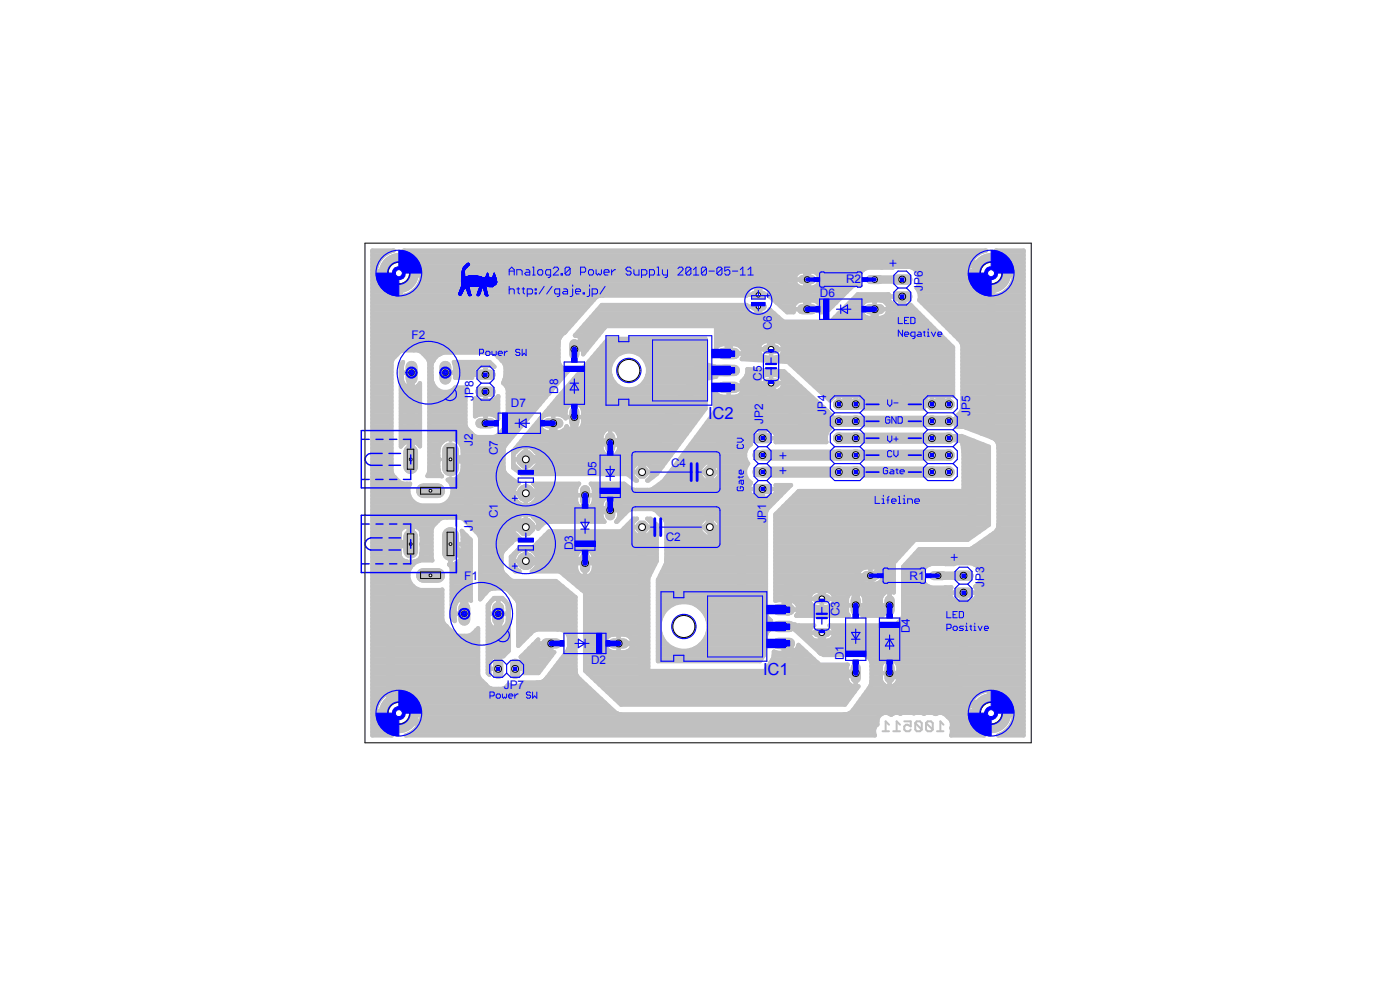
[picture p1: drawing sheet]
<svg xmlns="http://www.w3.org/2000/svg" width="210mm" height="148mm" viewBox="0 0 210 148" stroke-linecap="round" stroke-linejoin="round" font-family="sans-serif">
<defs><g id="words">
<g font-size="2.5" fill="#00f">
<text x="106.2" y="62.8">IC2</text>
<text x="114.5" y="101.2">IC1</text>
</g>
<g font-size="1.8" fill="#00f">
<text x="123" y="44.6">D6</text>
<text x="126.9" y="42.5">R2</text>
<text x="138.4" y="43.6" transform="rotate(-90 138.4 43.6)">JP6</text>
<text x="61.7" y="50.8">F2</text>
<text x="115.8" y="49.5" transform="rotate(-90 115.8 49.5)">C6</text>
<text x="83.7" y="59.1" transform="rotate(-90 83.7 59.1)">D8</text>
<text x="114.3" y="57.1" transform="rotate(-90 114.3 57.1)">C5</text>
<text x="71" y="60.1" transform="rotate(-90 71 60.1)">JP8</text>
<text x="76.6" y="61.1">D7</text>
<text x="114.5" y="63.6" transform="rotate(-90 114.5 63.6)">JP2</text>
<text x="123.9" y="62.2" transform="rotate(-90 123.9 62.2)">JP4</text>
<text x="145.5" y="62.4" transform="rotate(-90 145.5 62.4)">JP5</text>
<text x="70.9" y="66.9" transform="rotate(-90 70.9 66.9)">J2</text>
<text x="74.7" y="68.3" transform="rotate(-90 74.7 68.3)">C7</text>
<text x="89.5" y="71.4" transform="rotate(-90 89.5 71.4)">D5</text>
<text x="100.7" y="70">C4</text>
<text x="74.7" y="77.7" transform="rotate(-90 74.7 77.7)">C1</text>
<text x="70.9" y="79.6" transform="rotate(-90 70.9 79.6)">J1</text>
<text x="86" y="82.5" transform="rotate(-90 86 82.5)">D3</text>
<text x="99.9" y="81.1">C2</text>
<text x="114.9" y="78.5" transform="rotate(-90 114.9 78.5)">JP1</text>
<text x="69.6" y="87">F1</text>
<text x="136.4" y="86.9">R1</text>
<text x="147.6" y="88" transform="rotate(-90 147.6 88)">JP3</text>
<text x="125.9" y="92.4" transform="rotate(-90 125.9 92.4)">C3</text>
<text x="136.5" y="94.9" transform="rotate(-90 136.5 94.9)">D4</text>
<text x="88.7" y="99.5">D2</text>
<text x="126.6" y="99" transform="rotate(-90 126.6 99)">D1</text>
<text x="75.6" y="103.4">JP7</text>
</g>
</g></defs>
<g fill="none" stroke="#c0c0c0" stroke-width=".3">
<path d="M132.4 109.6h1M133.4 108.7l-.6-.5v1.4M134 109.6h1M135 108.7l-.5-.5v1.4M135.6 108.2h1v.7l-.5-.2h-.2l-.3 .2v.5l.3 .2h.5l.2-.2M137.3 108.4v1l.2 .2h.5l.3-.2M137.3 108.4l.2-.2h.5l.3 .2v1M137.3 108.4l1 1M138.9 108.4v1l.3 .2h.5l.2-.2M138.9 108.4l.3-.2h.5l.2 .2v1M138.9 108.4l1 1M140.5 109.6h1"/>
<path d="M141.5 108.7l-.4-.5v1.4"/>
</g>
<g fill="none" stroke="#c0c0c0" stroke-width="1.3">
<path d="M59.8 40.9h53.3l.7 .7M61.7 55.9h-.1v13M109.3 47.9h-19l-4.1 4.5M109.3 47.9v5.1h.6M109.3 47.9l5.1 .7h21.6v11.4l3.8 .6M113.8 46l-.1 2.5M113.8 41.6v2.6M113.8 41.6h3.8v2.2h3.5M114.4 58.1v7.6h-6l-1.9 5.1v8.2l4.7 4.2v7.9l2.9 2.8h5.1l3.9 3.7M115.2 58l5.2 5.2M115.7 48.6v3.8M115.7 57.5l-.7 .6h-5.7"/>
<path d="M131.2 46.4v2.2M131.2 41.9h4.1M135.3 44.5v4.1M148.7 41.3l-2.6-1.6-2.2-.7h-20.3l-2.5 1.7v5.7M148.7 40.9v22.3h-6.7M67.6 68.9h2.7v7.6M77.6 76.5v2.5h1.3M78.9 74h5.1v2.5M83 63.5v5.4h-4.1M83 66.3h11.1M86.2 62.5v3.8M87.8 74.3v2.2"/>
<path d="M96.3 66.3v4.5M96.3 79v21.9h21M114.4 73.3l-1.6 1.6h-19.7l-1.6 1.6h-29.9v5.1h-3v22.8l1.2 2.5 2.6 1.3M125.5 70.8h.3M128 70.8h.4M128.4 65.7h.3M139.8 63.2h.3M142.3 65.7h1.6l1.9 .9v12.1l-8.6 1.6-6.3 6.3h-2.5v5.1h5v-.9M67.6 81.6l2 2.1v8.3M74.7 92v8.3M78.9 84.1h17.4M82.7 96.5l-5.4 3.8"/>
<path d="M87.4 84.1l.4 .3M117.3 96.8l.3-.3 5 5.1 5.8-.7M123.1 97.6l.2 .2M123.3 97.8h10.1v3.4h9.2M123.3 97.1l-.2 .5M123.3 87.9v1.9M123.3 94.9v2.9M128.4 87.9h-10.2v3.8l-.6-.3M140.7 86.3h3.8M144.5 88.9v11.1l-1.9 1.2M142 101.9h.3l.2 .1M142.5 102l3.6 3.7 2.6 1.2"/>
<path d="M142.5 102v.1M142.6 101.2l-.1 .8"/>
</g>
<path d="M109.3 55.6h-4.4l-1.3 2.8-2.5 3.2-2.9 4.7h-4.1" fill="none" stroke="#c0c0c0" stroke-width="1.8"/>
<g fill="none" stroke="#c0c0c0" stroke-width=".63">
<path d="M55.8 39.9h.7M55.8 39.4h.9M55.8 38.8h1.3M55.8 38.3h1.8M55.8 37.7h2.7M61.1 37.7h86.3M62 38.3h84.4M62.6 38.8h83.3M62.9 39.4h82.6M63.1 39.9h82.2M149.9 37.7h3.6M150.9 38.3h2.6"/>
<path d="M151.4 38.8h2.1M151.8 39.4h1.7M152 39.9h1.5M55.8 59.6h2.9M55.8 59h2.9M55.8 58.5h2.9M55.8 57.9h2.9M55.8 57.4h2.9M55.8 56.8h2.9M55.8 56.3h2.9M55.8 55.8h2.9M55.8 55.2h2.9"/>
<path d="M55.8 54.7h2.9M55.8 54.1h3M55.8 53.6h3.4M55.8 53h3.9M55.8 52.5h28M55.8 51.9h28M55.8 51.4h28M55.8 50.9h28.1M55.8 50.3h28.4M55.8 49.8h29M55.8 49.2h29.5M55.8 48.7h30"/>
<path d="M55.8 48.1h30.5M55.8 47.6h30.9M55.8 47h31.5M55.8 46.5h31.9M55.8 45.9h32.4M55.8 45.4h32.9M55.8 44.8h33.4M55.8 44.3h3M55.8 43.7h1.9M55.8 43.2h1.4M55.8 42.6h1M55.8 42.1h.7"/>
<path d="M55.8 41.5h.6M55.8 41h3.7M55.8 40.5h.6M59.5 44.3h.6M59.5 43.7h.6M59.5 43.2h.6M59.5 42.6h.6M59.5 42.1h.6M59.5 41.5h.6M60 52.8l.5-.3h2.2a3.5 3.5 0 0 1 1.7 1.8v16.4l-.3 .7h2.2a1.49 1.49 0 0 1-.5-1.1v-2.8a1.84 1.84 0 0 1 1.7-1.7 1.84 1.84 0 0 1 1.9 1.4v3.3a1.86 1.86 0 0 1-2.3 1.4 2.23 2.23 0 0 1 .7 2.3 2.23 2.23 0 0 1-1.7 1.6h-3.1a2.23 2.23 0 0 1-1.5-3.3h-1a3.4 3.4 0 0 1-1.8-1.8v-16.4l.2-.5zM60.1 59.6h2.9M60.1 59h2.9"/>
<path d="M60.1 58.5h2.9M60.1 57.9h.8M60.1 57.4h.3M60.1 56.8h.2M60.1 56.3h.2M60.1 55.8h.2M60.1 55.2h.2M60.1 54.7h.2M60.1 54.6l.4-.3-.2 .6v2a1.44 1.44 0 0 0 1.1 1.3 1.44 1.44 0 0 0 1.6-.7v9.4a1.66 1.66 0 0 0-2.9 .1zM60.1 41h59.5M60.3 55.9h1.5M60.8 44.3h51.2"/>
<path d="M61.7 57.9h.1M61.7 57.4h.1M61.7 56.8h.1M61.7 56.3h.1M61.7 55.9v2.3M61.9 43.7l.7-.7a3.5 3.5 0 0 0 .7-1.7h-6.9a3.5 3.5 0 0 0 3.1 3.1v-3.7h-3.1a3.5 3.5 0 0 1 2.7-3.1h-3.3v72.7h3l-1-.6M61.9 43.7a2.97 2.97 0 0 1-1.8 .7v-3.7h3.2a3.5 3.5 0 0 0-2.7-3.1h87.3a3.4 3.4 0 0 0-2.7 3.1h3.1v3.7a3.4 3.4 0 0 1-3.1-3.1h6.9v.2a3.4 3.4 0 0 1-1.3 2.2M61.9 43.7h50.2M62.5 43.2h50M62.6 57.9h.4M62.9 42.6h56.5M63.1 42.1h56.1"/>
<path d="M63.3 41.5h55.9M63.3 40.5h66.2M63.4 53h2.8M64 53.6h1.4M64.3 54.1h.7M64.4 59.6h5.4M64.4 59h5.4M64.4 58.5h1.3M64.4 57.9h.7M64.4 57.4h.5M64.4 56.8h.4M64.4 56.3h.3"/>
<path d="M64.4 55.8h.3M64.4 55.2h.3M64.4 54.7h.3M64.8 56.8a1.99 1.99 0 0 0 1.3 1.9 1.99 1.99 0 0 0 2.2-.6h1.7l-.2 .3v5.4l.2 .5 1.1 1 .5 .2M66.8 55.9h5.7l.3 .3M67.9 58.5h1.9M68.1 54.3h5.4l.7 .7-.5-.1h-1.7a1.3 1.3 0 0 0-1.2 1.8h-2.6v-1.8zM68.2 54.7h5.6M68.2 56.3h2.5M68.2 55.8h2.6M68.2 55.2h3M70.7 56.2h2.2"/>
<path d="M72.8 59.6h.1M72.8 59h.1M72.8 55.8h.1M72.8 55.2h.1M72.8 54.9v1.3M72.9 58.7v4.8M74.1 53h9.7M74.6 59.6h.1M74.7 53.5l.5 .5M74.7 53.5h.1M74.7 53.5l-.4-.4-.5-.2h-7.3a2.39 2.39 0 0 0-1.8 1.7l.1 2.2M74.7 59.4a1.14 1.14 0 0 1-1 .6h-1.7h-.4l-.3-.3v2.8l.7-.3h1.7l.6 .2 .4 .4"/>
<path d="M74.7 59.4v3.4M74.7 59.4h.1M74.8 53.6h9M75.2 54l.4 .5 .2 .5 .1 1.4-.4 1M75.2 54h.1M75.3 54.1h8.5M75.5 57.4h8.2M75.5 57.4v.1l.5 .4M75.7 56.8h8.5M75.7 54.7h8.3M75.8 55.8h9.3M75.8 55.2h8.7"/>
<path d="M75.9 56.3h8.8M76 57.9h7.2M76 57.9l.2 .5v5.1l-.2 .5-1.4 1.3-.6 .2M76.2 59.6h5.7M76.2 59h6.1M76.2 58.5h6.6M82.3 59h.1M82.3 59l-6.4 7.6M82.7 58.6h.1M82.7 58.6l-.4 .4M83.7 59.6h22.1M83.8 51.4v2.8a1.45 1.45 0 0 0 1.6 1.2l-2.7 3.2"/>
<path d="M83.9 50.9l-.1 .5M84.2 59h21.6M84.7 58.5h21.1M85.1 57.9h7.7M85.6 57.4h6.6M86.1 56.8h5.7M86.2 50.3a1.29 1.29 0 0 1 1.3 1.2v1.6l3.4-4.2h16.5v3.2M86.2 50.3h3.6M86.5 56.3h5.1M86.7 49.8h3.5M87 55.8h4.5M87.2 50.9h2.1"/>
<path d="M87.2 49.2h3.5M87.5 52.4h-1.3M87.5 55.2h4M87.5 53h.1M87.5 52.5h.5M87.5 51.9h.9M87.5 51.4h1.4M87.7 48.7h51.8M87.9 54.7h3.8M88.2 48.1h29.2M88.4 54.1h3.5M88.7 47.6h28.1"/>
<path d="M88.9 53.6h3.4M89.2 47h23.4M89.3 53h3.8M89.6 46.5h22.5M89.8 52.5h16M90 44.3h-.1a1.04 1.04 0 0 0-.8 .7l-4.4 4.9-.5 .3-.3 .7M90.1 45.9h21.9M90.3 51.9h15.5M90.7 51.4h15.1M91.2 50.9h14.6M95.6 53h10.2M95.9 57.9h9.9"/>
<path d="M96.4 53.6h9.4M96.5 57.4h9.3M96.8 54.1h9M96.9 56.8h8.9M97 54.7h9M97.1 56.3h10.2M97.2 55.8h9.9M97.2 55.2h9.9M107.1 55.6h2.2M107.1 55.2l.1-.2-1.4-.4v-3.8h-14.6l-14.2 16.8v2.6l1.2 .9h15.9l1.2 1h.3l-.7-.7v-1.2l.8-.8h1.2l.9 .8v1.2l-.7 .7h.1l1.3-1 7.3-9.8v-4.5M107.1 55.2v.5l.2 .6M107.2 59.6h14.6"/>
<path d="M107.2 59h.2M107.3 56.3l.1 .2-1.6 .3M107.4 52.1l.3-.3 .7-.2h1.9a1.37 1.37 0 0 1 1.2 .8 1.37 1.37 0 0 1-.2 1.5l6.9 .4 6.3 5.8 .8-.8h1.1l.7 .7 .7-.7h1.1l.8 .8v1.1M107.4 51.9h.2M107.4 51.4h6.9M107.4 50.9h34.3M107.4 52.1v.1M107.4 50.3h33.8M107.4 49.8h33.2M107.4 49.2h32.7M109.3 51.6v1.5M109.3 59h.1"/>
<path d="M109.3 58.5h.1M109.3 53h4.7M109.3 52.5h.1M109.3 51.9h.1M111 51.9h2.9M111.2 59l-.5 .4-.4 .1h-1.9a1.51 1.51 0 0 1-1.2-.7l.1 2.6-.1 .5-7.7 10.3-1.6 1.2-.6 .1h-2l-.6-.1-1.1-.9h-5l.1 .2M111.2 59h10M111.3 57.2v.2M111.3 57.2h.1M111.3 57.4h2.5M111.3 57.4a1.38 1.38 0 0 1-.1 1.6M111.4 53.6h3.3"/>
<path d="M111.4 52.5h2.4M111.5 58.5h2.8M111.6 58.1h-2.3v1.4M111.6 57.9h2.3M111.6 56.8h2.4M111.6 56.8l.3-.3 .2-.6v-.6l5.5 .4 6.6 6M111.6 56.8l-.3 .4M112 56.3h2.6M112 46h1.8M112 44.2h3.5M112 44.3h.1M112.1 43.7l-.1 .6"/>
<path d="M112.1 55.8h5.6M112.5 43.2l-.4 .5M112.5 43.2l.6-.2h1.4l.5 .2M113.8 43v1.2M113.8 46v1.1M113.8 47h.1M113.8 46.5h.1M113.8 43.7h.1M113.8 43.2h.1M113.8 52.4h3.7M113.8 57.5h3.7M114.1 51.6l.4-.4 .4-.1h1.5a1.23 1.23 0 0 1 1.2 1.3 1.23 1.23 0 0 1-1.2 1.2h-1.5a1.23 1.23 0 0 1-.8-2z"/>
<path d="M114.1 56.7l.2-.3 .6-.2h1.5a1.23 1.23 0 0 1 1.2 1.3 1.23 1.23 0 0 1-1.2 1.2h-1.5a1.23 1.23 0 0 1-.8-2zM114.9 47h1.3M115 43.2l.4 .5M115 43.2h12.6M115.2 54.1h27.8M115.4 46.4a1.26 1.26 0 0 1-.8 .7h-1.7a1.17 1.17 0 0 1-.9-1.4h-21.7l-4.1 4.6M115.4 46.4l.1 .1M115.4 46.5h.1M115.4 43.7l.1 .6M115.4 43.7h11.6M115.5 44.3h11M115.5 44.3v.2l2.6 2.3h.9v-.3"/>
<path d="M115.7 58.5h.1M115.7 57.9h.1M115.7 57.4h.1M115.7 56.8h.1M115.7 56.3h.1M115.7 53.6h.1M115.7 53h.1M115.7 52.5h.1M115.7 51.9h.1M115.7 51.4h.1M115.7 51.1v2.5M115.7 56.2v2.5"/>
<path d="M115.9 44.8h10M116.5 45.4h2.9M116.6 53.6h26.4M116.7 56.3h1.6M117 58.5h3.7M117 51.4h25.2M117.1 45.9h1.9M117.4 56.8h1.5M117.4 53h25.6M117.4 57.9h2.7M117.4 51.9h25.4M117.5 57.4h2"/>
<path d="M117.5 52.5h25.5M117.7 46.5h1.3M118.6 54.7h24.4M119 46.4h4.2M119.2 41.9h3.7M119.2 55.2h23.8M119.5 41.1l.4-.3 1.1-.1v2.4a1.81 1.81 0 0 1-1.4-.2 1.23 1.23 0 0 1-.1-1.8zM119.8 55.8h23.2M120.4 56.3h22.6M121 56.8h22M121 46.4v-1.3h-1a1.38 1.38 0 0 0-1 1.4M121 45.9h.1"/>
<path d="M121 45.4h.1M121 42.6h.1M121 42.1h.1M121 41.5h.1M121 41h.1M121.1 46.4v-1.3h1a1.38 1.38 0 0 1 1.1 1.4M121.1 40.7h.7a1.23 1.23 0 0 1 1.1 1.2 1.23 1.23 0 0 1-1.1 1.2h-.7zM121.6 57.4h21.4M122.2 57.9h20.8M122.6 41h6.4M122.7 45.4h2.7M122.7 42.6h6.3"/>
<path d="M122.8 58.5h20.2M122.9 41.5h5.9M122.9 42.1h5.9M123.1 45.9h1.8M123.2 46.5h1.1M123.4 59h19.6M124 59.6h1M124.7 48.1h14.3M125.2 47.6h4.7M125.8 47h3.5M125.8 59.6h.1M125.8 59.3v1.4"/>
<path d="M126.3 46.5h2.8M126.6 59.6h1M126.9 45.9h2.3M127.4 45.4h2.1M128 44.8h5.3M128.4 59.6h.1M128.4 59.3v1.4M128.5 44.3h4.8M129.1 46.4h4.2M129.2 59.6h9.8M129.6 45.3l.5-.2h2.2a1.33 1.33 0 0 1 1 1.4 1.33 1.33 0 0 1-1.2 1.2h-1.8a1.32 1.32 0 0 1-1.1-.9 1.32 1.32 0 0 1 .4-1.5zM131.2 45.1v2.6"/>
<path d="M131.2 47.6h.1M131.2 47h.1M131.2 46.5h.1M131.2 45.9h.1M131.2 45.4h.1M132.5 47.6h5.9M132.8 45.4h.8M133.1 47h4.8M133.2 45.9h3.6M133.3 44.1a1.3 1.3 0 0 0 1.2 1.7l2.1-.1 6.4 6.4v7.3l-.1-.1h-1.1l-.7 .7-.8-.7h-1.1l-.7 .8v1.1M133.3 44.1h-4.6l-4.2 4.2h-6.9l-2.2-1.9M133.3 44.1v.1"/>
<path d="M133.3 44.5h1.4M133.3 46.5h4M135.3 45.4h.1M135.3 44.8h.1M135.4 44.7l-.1 1.1M137.3 40.5h7.9M137.5 43.2l.5 .9v.7M137.5 43.2h8.5M137.8 41h10.5M137.8 43.7h8.8M137.8 42.6h7.8M138 44.8h15.5"/>
<path d="M138 44.3h9.7M138 44.8l-.1 .2 5.9 5.9 .3 .4 .3 .5v9.4l-.3 .5M138 41.5v.8l-.5 .9M138 41.5l-.3-.6-.5-.6-.7-.3-6.3 .1a1.77 1.77 0 0 0-1.2 2.6h-.6l-.5 .2-3.9 3.9h-.9l.1-.3M138 42.1h7.4M138 41.5h7.2M138.3 45.4h15.2M138.8 45.9h14.7M139.4 46.5h14.1M139.8 59.6h.1M139.8 59.3v1.4M139.9 47h13.6"/>
<path d="M140.5 47.6h13M140.6 59.6h.9M141 48.1h12.5M141.5 48.7h12M142.1 49.2h11.4M142.3 59.6h.1M142.3 59.3v1.4M142.6 49.8h10.9M143.2 50.3h10.3M143.7 50.9h9.8M144.2 51.4h9.3M144.4 59.6h9.1"/>
<path d="M144.4 59h9.1M144.4 58.5h9.1M144.4 57.9h9.1M144.4 57.4h9.1M144.4 56.8h9.1M144.4 56.3h9.1M144.4 55.8h9.1M144.4 55.2h9.1M144.4 54.7h9.1M144.4 54.1h9.1M144.4 53.6h9.1M144.4 53h9.1"/>
<path d="M144.4 52.5h9.1M144.4 51.9h9.1M148.3 44.3h.7M148.3 43.7h.7M148.3 43.2h.7M148.3 42.6h.7M148.3 42.1h.7M148.3 41.5h.7M149 41h4.5M149.7 44.3h3.8M150.8 43.7l-.6 .4-1.2 .3v-3.7h3.1a3.4 3.4 0 0 0-2.7-3.1h4.1v72.7h-3.8a3.5 3.5 0 0 0 2.2-2.2M150.8 43.7h2.7"/>
<path d="M151.3 43.2h2.2M151.7 42.6h1.8M151.9 42.1h1.6M152.1 41.5h1.4M152.1 40.5h1.4M55.8 71.6h3.4M55.8 71h3M55.8 70.5h2.9M55.8 69.9h2.9M55.8 69.4h2.9M55.8 68.8h2.9M55.8 68.3h2.9"/>
<path d="M55.8 67.7h2.9M55.8 67.2h2.9M55.8 66.6h2.9M55.8 66.1h2.9M55.8 65.5h2.9M55.8 65h2.9M55.8 64.5h2.9M55.8 63.9h2.9M55.8 63.4h2.9M55.8 62.8h2.9M55.8 62.3h2.9M55.8 61.7h2.9"/>
<path d="M55.8 61.2h2.9M55.8 60.7h2.9M55.8 60.1h2.9M55.8 79.8h4.2M55.8 79.2h4.6M55.8 78.7h9.4M55.8 78.1h9.9M55.8 77.6h21.9M55.8 77h34.4M55.8 76.5h34.4M55.8 75.9h31M55.8 75.4h6.4"/>
<path d="M55.8 74.9h5.8M55.8 74.3h5.6M55.8 73.8h5.5M55.8 73.2h5.5M55.8 72.7h5.7M55.8 72.1h4M60.1 66.6h.3M60.1 66.1h2.9M60.1 65.5h2.9M60.1 65h2.9M60.1 64.5h2.9M60.1 63.9h2.9"/>
<path d="M60.1 63.4h2.9M60.1 62.8h2.9M60.1 62.3h2.9M60.1 61.7h2.9M60.1 61.2h2.9M60.1 60.7h2.9M60.1 60.1h2.9M61.6 66.1v.5M61.6 78.8v.2M62.8 66.6h.2M62.8 79.2h2M63.2 79.8h1.5"/>
<path d="M64.3 71h1.7M64.4 70.5h1.4M64.4 69.9h1.4M64.4 69.4h1.4M64.4 68.8h1.4M64.4 68.3h1.4M64.4 67.7h1.4M64.4 67.2h1.4M64.4 66.6h1.6M64.4 66.1h2.1M64.4 65.5h12.4M64.4 65h6.3"/>
<path d="M64.4 64.5h5.8M64.4 63.9h5.5M64.4 63.4h5.4M64.4 62.8h5.4M64.4 62.3h5.4M64.4 61.7h5.4M64.4 61.2h5.4M64.4 60.7h5.4M64.4 60.1h5.4M65.8 68.9h.2M67 75.4h10.7M67.3 72.1h9.9"/>
<path d="M67.5 74.9h9.8M67.6 65.8v.2M67.6 71.8v.2M67.7 72.7h9.9M67.8 74.3h9.3M67.9 73.8h9.2M67.9 73.2h9.3M68.6 66.1h7.8M68.7 71.6h7.8M69.1 66.6h6.8M69.2 71h6.6M69.3 79.6l1.3 1.3v9.1a1.45 1.45 0 0 0-1.5-.2 1.45 1.45 0 0 0-.9 1.2v2.1l-.5-.4v-7.6l-.3-.5a1.79 1.79 0 0 0 2-1.4v-3.3z"/>
<path d="M69.3 79.8h.1M69.4 67.2h6.2M69.4 68.9h-.2M69.4 70.5h6.2M69.4 69.9h6.1M69.4 69.4h6.1M69.4 68.8h6.1M69.4 68.3h6.1M69.4 67.7h6.1M69.8 78.1h7.4M70.3 78.7h6.7M70.9 79.2h6.1"/>
<path d="M71.3 62.3h.2M71.3 61.7h3.4M71.3 61.2h3.4M71.3 60.7h3.4M71.3 60.1h3.4M71.4 79.8h5.6M72.8 63.4h.1M72.8 62.8h.1M72.8 62.3h.1M74.1 62.3h.6M74.9 65h2.4M75.4 64.5h2.3"/>
<path d="M75.9 66.6l-.4 .7v3.1a1.24 1.24 0 0 0 .8 1l1.1 .9 .4 .1a1.95 1.95 0 0 0-.7 1.9M76 63.9h2.2M76.2 63.4h2.5M76.2 62.8h2.9M76.2 62.3h3.4M76.2 61.7h3.8M76.2 61.2h4.3M76.2 60.7h4.7M76.2 60.1h5.2M77 69.9h.3M77 69.4h.1M77 68.8h.1"/>
<path d="M77 68.3h.1M77 67.7h.4M77 68.9h3.7M77 79h3.7M77 74h3.7M77.1 74.3a1.85 1.85 0 0 0 1.4 1.5 1.85 1.85 0 0 0 1.9-.8l.3-.7M77.3 67.2h.6M77.4 70.5h.5M77.8 66.6h12.4M78.1 71h16.8M78.2 66.1h12M78.7 65.5h11.5"/>
<path d="M78.9 67.1v3.6M78.9 74v1.8M78.9 77.2v1.9M78.9 70.5h.1M78.9 69.9h.1M78.9 69.4h.1M78.9 68.8h.1M78.9 68.3h.1M78.9 67.7h.1M78.9 67.2h.1M78.9 78.7h.1M78.9 78.1h.1"/>
<path d="M78.9 77.6h.1M78.9 75.4h.1M78.9 74.9h.1M78.9 74.3h.1M79.1 65h11.2M79.6 64.5h1.7M79.8 67.2h10.4M79.8 70.5h15.1M80 77.6h10.3M80 75.4h6.5M80.1 63.9h.9M80.1 72.7h6.6"/>
<path d="M80.3 67.7h10.1M80.4 69.9h14.7M80.4 74.9h6M80.5 63.4h.4M80.5 78.1h10.1M80.5 73.2h6M80.7 74.3h5.7M80.7 69.4h15M80.7 68.8h19.5M80.7 68.3h10.3M80.7 79.2h.1M80.7 78.7h.6"/>
<path d="M80.7 73.8h5.7M80.9 63.4a1.29 1.29 0 0 1 1.2-1.2h1.8l.5 .2 .4 .3a1.92 1.92 0 0 1 .3-1.8 1.31 1.31 0 0 1 1.5-.4 1.31 1.31 0 0 1 .9 1.2v1.7M80.9 63.5h2.1M80.9 63.4a1.29 1.29 0 0 0 1.2 1.4h1.8l.4-.1a1.26 1.26 0 0 0 .7-.8M80.9 62.8h.2M81.4 62.3h.3M81.9 61.7h2.9M82.3 79.8h12.7M82.3 61.2h2.7M82.8 60.7h2.6M83 62.2v2.6M83 64.5h.1"/>
<path d="M83 63.9h.1M83 63.4h.1M83 62.8h.1M83 62.3h.1M83.3 60.1h22.5M84.3 62.3h.5M84.6 64.5h1M84.8 62.5h2.7M85 63.9h.1M86.2 60.5v4.1M86.2 64.5h.1M86.2 63.9h.1"/>
<path d="M86.2 63.4h.1M86.2 62.8h.1M86.2 62.3h.1M86.2 61.7h.1M86.2 61.2h.1M86.2 60.7h.1M86.4 74.3h2.7M86.5 73.2v2.2M86.7 72.7l.2-.2h-6.9a1.89 1.89 0 0 1 .7 1.8M86.7 64.5h4.1M86.7 72.7l-.2 .5M86.9 60.7h18.9"/>
<path d="M87.3 63.9h16.5M87.3 61.2h18.5M87.5 63.4a1.31 1.31 0 0 1-1.1 1.2 1.31 1.31 0 0 1-1.4-.7M87.5 63.4h16.8M87.5 62.8h17.2M87.5 62.3h17.6M87.5 61.7h18M87.7 74.3v2a1.28 1.28 0 0 1-1.2-.9M87.7 75.9h.1M87.7 75.4h.1M87.7 74.9h.1M87.7 74.3h.1"/>
<path d="M87.8 74.3v2a1.28 1.28 0 0 0 1.2-.9M88.7 75.9h1.5M88.7 72.7l.3 .5M88.7 72.7h5.1M89 73.2v2.2M89 75.4h1.3M89 73.2h5.5M89.1 74.9h1.5M89.1 74.3h23.6M89.1 73.8h23.3M90.2 67.2v-1.7a1.34 1.34 0 0 1 1.4-1.3 1.34 1.34 0 0 1 1.3 1.3v1.7M90.2 66.3h2.7"/>
<path d="M90.2 67.2a1.34 1.34 0 0 0 1.4 1.2 1.34 1.34 0 0 0 1.3-1.2M90.2 76.5h2.7M90.3 77.6l.3 .5M90.6 78.1l.1 .1h-8.7l-.5 .3-.8 .8v-1l-1.1-1.1h-1.5l-1.1 1.1v1.5l1 1h-.4l-.5 .2-.4 .4M90.6 74.9l-.4 .7 .1 2M90.6 74.9a1.3 1.3 0 0 1 1.8-.2l.3 .3 .2 .6-.1 2M91.5 64.3v4.1M91.5 74.4v2.1M91.5 68.3h.1M91.5 67.7h.1M91.5 67.2h.1M91.5 66.6h.1"/>
<path d="M91.5 66.1h.1M91.5 65.5h.1M91.5 65h.1M91.5 64.5h.1M91.5 76.5h.1M91.5 75.9h.1M91.5 75.4h.1M91.5 74.9h.1M92.1 68.3h8.5M92.3 64.5h11.2M92.5 74.9h24.1M92.5 78.1h.2"/>
<path d="M92.5 78.1l-.1 .1h.1l1.7-1.7 .5-.2h3.2l.5 .2 1.3 1.4 .3 .5v6l-.2 .3M92.7 67.7h8.3M92.8 65h10.2M92.8 77.6l-.3 .5M92.8 77.6h.4M92.8 75.4h23.2M92.9 67.2h8.5M92.9 66.6h8.9M92.9 66.1h9.3M92.9 65.5h9.7M92.9 77h.9M92.9 76.5h1.6"/>
<path d="M92.9 75.9h22.6M93.6 79.2h1.3M94.2 78.7h.7M94.7 71.6h.3M94.7 78.1h.5M94.9 70.8h2.9M94.9 79h2.9M96.3 69.4v1.4M96.3 79v1.5M96.3 70.5h.1M96.3 69.9h.1M96.3 69.4h.1"/>
<path d="M96.3 79.8h.1M96.3 79.2h.1M96.9 69.4h2.9M97.4 78.1h.5M97.5 69.9h1.9M97.6 71.6h.3M97.6 79.8h.9M97.8 71h.8M97.8 70.5h1.2M97.8 79.2h.7M97.8 78.7h.7M98.1 73.2h14.2"/>
<path d="M98.2 76.5h16.8M98.8 72.7h13.7M98.9 77h16M99.4 77.6h15.5M99.6 72.1h6.2M99.8 78.1h5.5M100 71.6h5.2M100 79.8h5.1M100 79.2h5M100 78.7h5M100.4 71h4.6M100.8 70.5h4.2"/>
<path d="M101.2 69.9h4.1M101.6 69.4h4.2M102 68.8h9.8M102.4 68.3h9.4M102.8 67.7h9M103.2 67.2h8.8M103.6 66.6h9M104 66.1h8.4M104.4 65.5h7.9M104.8 65h7.7M105 70.8h2.9M105 79h2.9"/>
<path d="M105.2 64.5h8M105.6 63.9h19.1M105.9 77.6l-.9 .8v1.2l.9 .9h1.2l.8-.9v-1.2l-.8-.8M106 63.4h18.5M106.4 62.8h18.1M106.5 71.6h.1M106.5 71h.1M106.5 70.5h.1M106.5 69.9h.1M106.5 69.4h.1M106.5 79.8h.1M106.5 79.2h.1"/>
<path d="M106.5 78.7h.1M106.5 78.1h.1M106.5 69.4v2.8M106.5 77.6v2.9M106.5 72.1h.1M106.9 62.3h17.8M107.1 69.4h5M107.2 61.7h17M107.2 72.1h5.1M107.2 61.2h16.5M107.2 60.7h15.8M107.2 60.1h15.2"/>
<path d="M107.6 78.1h7.3M107.7 69.9h4.2M107.7 71.6h4.2M107.8 79.8h7.1M107.9 71h3.9M107.9 70.5h3.9M107.9 79.2h7M107.9 78.7h7M112.3 73.2a1.3 1.3 0 0 0 1.2 1.4h1.8a1.32 1.32 0 0 0 1-1.9h2.4l-3.6 3.6-.2 .5v14a1.86 1.86 0 0 0 .8 2.3M112.3 65.7h4.2M112.3 73.3h4.2M112.5 65l.3-.3 .5-.3h2.1l.6 .3 .3 .3"/>
<path d="M112.5 65a1.36 1.36 0 0 0 .2 1.6h-.1M112.6 66.6a1.92 1.92 0 0 0-.4 2.9 1.85 1.85 0 0 0 .5 2.9l-.4 .8M114.4 65.5h.1M114.4 65h.1M114.4 64.5h.1M114.4 64.4v1.4M114.4 73.3v1.3M114.4 74.3h.1M114.4 73.8h.1M115.6 64.5h8.7M116 74.3h1.1M116.3 65h7.7"/>
<path d="M116.3 79.8h30.6M116.3 79.2h31.4M116.3 78.7h32M116.3 78.1h32M116.3 65a1.2 1.2 0 0 1 0 1.3h7.7l-.1-.2M116.3 77.6h32M116.4 66.1h7.5M116.4 77h31.9M116.4 73.8h1.2M116.5 65.5h7.4M116.5 73.2h1.7M117 76.5h31.3"/>
<path d="M117.5 75.9h30.8M118 75.4h30.3M118.6 74.9h29.7M119.1 74.3h29.2M119.7 73.8h28.6M124.2 61.7l.5 .6M124.5 63.2h5.2M124.7 62.3h.1l-.3 .3v1.1l.3 .3-.1 .1a1.86 1.86 0 0 0-.8 2M125.8 60.1h.1M125.8 60.6h3.9M125.8 63.2h.1M128.4 60.1h.1"/>
<path d="M128.4 63.2h.1M129.7 63.4h8.8M129.7 62.8h8.8M129.7 61.2h8.8M129.7 60.7h8.8M129.7 60.1h8.8M129.7 62.7h8.8v1.1h-8.9zM129.7 61.2l-.1 .1h9l-.1-.1M138.5 60.6h3.9M138.5 63.2h5.1M139.8 60.1h.1M139.8 63.2h.1"/>
<path d="M142.3 60.1h.1M142.3 63.2h.1M143.4 63.9h10.1M143.6 62.3h9.9M143.6 63.4h9.9M143.6 62.8h9.9M144.1 61.7l-.6 .8 .1 .1v1.1l-.2 .3h.2a1.69 1.69 0 0 1 1.3 .1l3.7 1.4h4.9M144.1 61.7h9.4M144.2 65.5h.5M144.3 66.1h1.8M144.4 66.6h3.1M144.4 61.2h9.1"/>
<path d="M144.4 60.7h9.1M144.4 60.1h9.1M144.4 67.2h3.9M144.5 71.6h3.8M144.5 71h3.8M144.5 70.5h3.8M144.5 69.9h3.8M144.5 69.4h3.8M144.5 68.8h3.8M144.5 68.3h3.8M144.5 67.7h3.8M144.5 73.2h3.8"/>
<path d="M144.5 72.7h3.8M144.5 72.1h3.8M145.8 64.5h7.7M147.2 65h6.3M148.6 65.5a1.55 1.55 0 0 1 1.1 1.1M149.4 79.8h4.1M149.5 66.1h4M149.7 79.2h3.8M149.7 66.6h3.8M149.7 66.6l.1 .1M149.8 71.6h3.7M149.8 71h3.7"/>
<path d="M149.8 70.5h3.7M149.8 69.9h3.7M149.8 69.4h3.7M149.8 68.8h3.7M149.8 68.3h3.7M149.8 67.7h3.7M149.8 67.2h3.7M149.8 66.7v12.3l-.2 .5-.5 .4-3 2.1a1.27 1.27 0 0 1-1.1 .3h-7.1l-2.4 2.7v7.3l-.2 .5M149.8 78.7h3.7M149.8 78.1h3.7M149.8 67.2v.1M149.8 77.6h3.7"/>
<path d="M149.8 77h3.7M149.8 76.5h3.7M149.8 75.9h3.7M149.8 75.4h3.7M149.8 74.9h3.7M149.8 74.3h3.7M149.8 73.8h3.7M149.8 73.2h3.7M149.8 72.7h3.7M149.8 72.1h3.7M55.8 99.9h15.9M55.8 99.4h15.9"/>
<path d="M55.8 98.9h15.9M55.8 98.3h15.9M55.8 97.8h15.9M55.8 97.2h15.9M55.8 96.7h15.9M55.8 96.1h15.9M55.8 95.6h15.9M55.8 95h12.3M55.8 94.5h11.7M55.8 93.9h11.2M55.8 93.4h10.7M55.8 92.8h10.5"/>
<path d="M55.8 92.3h10.5M55.8 91.7h10.5M55.8 91.2h10.5M55.8 90.6h10.5M55.8 90.1h10.5M55.8 84.1h4.9M55.8 89.6h10.5M55.8 89h10.5M55.8 88.5h10.5M55.8 87.9h6.2M55.8 87.4h5.8M55.8 86.8h5.6"/>
<path d="M55.8 86.3h5.5M55.8 85.7h5.5M55.8 85.2h5.8M55.8 84.7h6.2M55.8 83.6h4.3M55.8 83h4.2M55.8 82.5h4.2M55.8 81.9h4.2M55.8 81.4h4.2M55.8 80.8h4.2M55.8 80.3h4.2M60 80.1v.1"/>
<path d="M60 81.6h.1M60 83h.1M61.6 84.2v.1M62.5 84.1h.4M63 88.5a2.27 2.27 0 0 1-1.8-2.2 2.27 2.27 0 0 1 1.8-2.3h1.9l-.2-.3v-4.3l.2-.5 1.1-1.1 .5-.2h2.5l.5 .2 2.3 2.3 .2 .6v9.2l1.3-1.5 .5-.2 1.9 .1a1.17 1.17 0 0 1 .9 .6l1 1.1 .2 .6-.1 6.3 2.3-2.3 .5-.2h3.7l.6 .2 .3 .4 .3 .6M63.1 83.6h1.6M63.2 83h1.5M63.2 80.3h1.5M63.2 80.1a1.19 1.19 0 0 0-1.1-1.2l-.6-.1-.5 .2a1.14 1.14 0 0 0-1 .8v3.5a1.25 1.25 0 0 0 1.1 .9 2.15 2.15 0 0 0 1.9-.5l.2-.7M63.2 83h.1M63.2 80.1v2.9M63.2 80.1l.1 .1"/>
<path d="M63.3 82.5h1.4M63.3 81.9h1.4M63.3 81.4h1.4M63.3 80.8h1.4M63.3 81.6h-.1M66.1 88.5l.2-.1v4.6l.3 .5 1.6 1.6a2.64 2.64 0 0 0 3.5-.9v7l.2 .5 1.4 1.4 .5 .2h1.5l.6-.2 .4-.4a1.8 1.8 0 0 0 2.3-.4l2.1 .1 .9-.3M66.9 93.9h.1M67.4 84.7h.1M67.6 84.1v.6M67.7 92.3h.5M67.7 91.7h.5M67.7 91.2h.5"/>
<path d="M67.7 90.6h.6M67.7 90.1h.9M67.7 89.6h2.9M67.7 89h2.9M67.7 88.5h2.9M67.7 87.9h2.9M67.7 87.4h2.9M67.7 86.8h2.9M67.7 86.3h2.9M67.7 85.7h2.9M67.7 85.2h2.9M67.7 84.7h2.9"/>
<path d="M67.8 94.7v.1M67.9 92.8h.3M68.2 92h1.5M68.9 84.1h1.7M69.3 83.6h1.3M69.4 83h1.2M69.4 82.5h1.2M69.4 81.9h1.2M69.4 81.4h1.2M69.4 80.8h1.1M69.4 80.3h.6M69.4 81.6h-.5"/>
<path d="M69.6 91.7h.1M69.6 91.2h.1M69.6 90.6h.1M69.6 90.1h.1M69.6 89.7v2.4M70.6 90l.1 .1M70.9 95h.8M71.4 94.5h.3M71.9 80.3h5.6M72 84.1h3.2M72 89.6h.3M72 89h.8"/>
<path d="M72 88.5h1.3M72 87.9h12.4M72 87.4h11.7M72 86.8h4.4M72 86.3h3.9M72 85.7h3.4M72 85.2h3.2M72 84.7h3.2M72 83.6h3.2M72 83h3.3M72 82.5h3.6M72 81.9h4.2"/>
<path d="M72 81.4h4.7M72 80.8h5.5M73.2 99.9h.2M73.2 99.4h.2M73.2 98.9h.4M73.2 98.3h1.1M73.2 97.8h3M73.2 97.2h3.1M73.2 96.7h3.1M73.2 96.1h3.1M73.2 95.6h3.1M73.2 95h3.1"/>
<path d="M73.2 94.5h3.1M73.2 93.9h.5M73.2 93.4h.2M73.2 92.8h.1M73.2 92.3h.1M73.2 91.7h.1M73.2 91.2h.1M73.2 90.6h.2M73.3 92h2.9M73.7 90.1h.1M73.8 90a1.46 1.46 0 0 1 2.4 .8v2.5a1.47 1.47 0 0 1-1.6 1.1 1.47 1.47 0 0 1-1.3-1.3v-2.1l.2-.6zM74.1 89.7h1.3l.9 1.1v6.8l-.9 .8a1.36 1.36 0 0 0-1.9 .6l-.1 2.2-.2-.3v-10.1z"/>
<path d="M74.7 89.7v4.7M74.7 98.2v2.1M74.7 99.9h.1M74.7 99.4h.1M74.7 98.9h.1M74.7 98.3h.1M74.7 93.9h.1M74.7 93.4h.1M74.7 92.8h.1M74.7 92.3h.1M74.7 91.7h.1M74.7 91.2h.1"/>
<path d="M74.7 90.6h.1M74.7 90.1h.1M75.2 98.3h.4M75.7 90.1h.1M75.8 93.9h.5M75.8 82.3h.1M75.8 82.3l-.4 .4-.2 .5v2.2l.2 .5 1.1 1 .5 .2h6.4l2.9 2.4v11.4l.2 .5 .4 .4 5.4 5.1M76.1 90.6h.1M76.1 86.5h.1M76.1 93.4h.2M76.2 92.8h.1M76.2 92.3h.1"/>
<path d="M76.2 91.7h.1M76.2 91.2h.1M76.2 88.5h8.9M76.6 84.1h9.8M76.6 84.7h.5M76.6 83.6h.5M76.7 89h9M76.7 81.4v.1M76.7 81.4l-.9 .9M76.8 85.2h.6M77.1 83h.3M77.2 89.6h9.1"/>
<path d="M77.6 90.1h8.7M77.6 82.5h.4M77.7 96.7h.2M77.7 96.1h.8M77.7 95.6h1.3M77.7 95h1.9M77.7 94.5h2.7M77.7 93.9h8.6M77.7 93.4h8.6M77.7 92.8h8.6M77.7 92.3h8.6M77.7 91.7h8.6"/>
<path d="M77.7 91.2h8.6M77.8 90.6h8.5M78.1 98.5l2.6-2.6a1.31 1.31 0 0 0 1.1 1.9h1.4l-2.4 3.1h-2.2v-1.7l-.2-.4zM78.1 98.5l.1 .1M78.3 98.3h4.5M78.4 98.9h3.9M78.6 99.9h2.9M78.6 99.4h3.3M78.9 82.3v1.9M78.9 97.8h2.6M78.9 83.6h.1M78.9 83h.1"/>
<path d="M78.9 82.5h.1M79.4 97.2h1.4M79.7 82.5a1.83 1.83 0 0 0-2.4 .7 1.83 1.83 0 0 0 .6 2.5h-.6l-.7-.6v-1.6l1.3-1.3h1.9l2.5-2.5h10.8l1.9-1.9h.6l-.7 .6v1.2l.8 .9h1.2l.9-.9v-1.2l-.7-.6h.5l.9 .9v5.4M79.7 82.5a1.81 1.81 0 0 1 .9 2.2M79.7 82.5h7.5M79.9 96.7h.7M80.1 81.9h18.4M80.3 85.2h6.1M80.3 83h6.3M80.5 96.1h.2M80.6 96.5h2.1M80.6 84.7a1.59 1.59 0 0 1-.8 1h4.2l3.8 3.2v11.7l5.3 5.1h33.6l2.1-2.8-.1 .1a1.3 1.3 0 0 1-1.7-1v-2.2l.1-.1"/>
<path d="M80.6 84.7h5.8M80.6 83.6h5.8M80.6 81.4h17.9M81.2 80.8h17.3M81.7 80.3h13.8M82.7 97.8h.1M82.7 97.2h.1M82.7 96.7h.1M82.7 96.5v1.3M83.3 99.9h3M83.7 99.4h2.6M84 85.7h2.5"/>
<path d="M84.2 98.9h2.1M84.3 94.5h2M84.6 98.3h1.7M84.7 86.3h2.3M85 97.8h1.3M85.1 95h1.2M85.3 97.2h1M85.3 86.8h11.9M85.4 96.7h.9M85.4 96.1h.9M85.4 95.6h.9M85.4 95.6v1.3l-.3 .7-3.5 4.5"/>
<path d="M86 87.4h11.2M86.4 84.4h2.7M86.6 87.9h10.6M86.9 82.6l.8-.3v4.2a1.27 1.27 0 0 1-1.3-1.2v-1.7l.1-.4zM87.3 88.5h9.9M87.7 84.1h.1M87.7 86.3h.1M87.7 85.7h.1M87.7 85.2h.1M87.7 84.7h.1M87.7 83.6h.1M87.7 83h.1"/>
<path d="M87.7 82.5h.1M87.8 99.9h9.4M87.8 99.4h9.4M87.8 98.9h9.4M87.8 98.3h9.4M87.8 97.8h3.9M87.8 97.2h3.1M87.8 96.7h3M87.8 96.1h3M87.8 95.6h3.3M87.8 95h9.4M87.8 94.5h9.4"/>
<path d="M87.8 93.9h9.4M87.8 93.4h9.4M87.8 92.8h9.4M87.8 92.3h9.4M87.8 91.7h9.4M87.8 91.2h9.4M87.8 90.6h9.4M87.8 90.1h9.4M87.8 82.3a1.27 1.27 0 0 1 1.3 1.3v1.7a1.29 1.29 0 0 1-1.3 1.2zM87.8 89.6h9.4M87.8 89h9.4M88.3 82.5h10.2"/>
<path d="M88.5 86.3h9M88.9 83h9.6M88.9 85.7h8.8M89.1 84.1h9.4M89.1 85.2h8.9M89.1 84.7h9.2M89.1 83.6h9.4M90.7 96.5h4.2M91.1 95.6l.6-.4h2.2a1.33 1.33 0 0 1 1 1.4 1.33 1.33 0 0 1-1.2 1.2h-1.7a1.33 1.33 0 0 1-1.2-.8 1.33 1.33 0 0 1 .3-1.4zM92.8 97.8h.1M92.8 97.2h.1M92.8 96.7h.1"/>
<path d="M92.8 96.1h.1M92.8 95.6h.1M92.8 95.2v2.6M93.9 97.8h3.3M94.5 95.6h2.7M94.7 97.2h2.5M94.8 96.1h2.4M94.9 96.7h2.3M96.3 80.3h.1M97.1 80.3h1.4M98.5 84.1l-1.3 2.5v14.6h17.2l1.6-2.5 .1-1 .5 .2h1.9l.6-.2 .5-.5M98.7 98.9h15.5"/>
<path d="M98.7 98.3h15.9M98.7 97.8h15.9M98.7 97.2h2.2M98.7 96.7h1.4M98.7 96.1h.9M98.7 95.6h.6M98.7 95h.4M98.7 94.5h.2M98.7 93.9h.2M98.7 93.4h.2M98.7 92.8h.4M98.7 92.3h.6"/>
<path d="M98.7 91.7h.9M98.7 91.2h1.5M98.7 90.6h2.3M98.7 90.1h16.2M98.7 89.6h16.2M98.7 89h16.2M98.7 88.5h16.2M98.7 87.9h16.2M98.7 87.4h16.2M98.8 86.8h16.1M99 86.3h15.9M99.3 85.7h15.6"/>
<path d="M99.6 85.2h15.3M99.8 84.7h15.1M99.8 84.7l-1.1 2.3v12.2h15.3l.6-1 .2-2.1M100 84.1h14.9M100 83.6h14.9M100 83h14.9M100 82.5h14.9M100 81.9h14.9M100 81.4h14.9M100 80.8h14.9M100 80.3h5.7M104.2 97.2h10.5"/>
<path d="M104.2 90.6h10.7M105 96.7h9.8M105 91.2h9.8M105.5 96.1h9.3M105.5 91.7h9.3M105.9 95.6h9M105.9 92.3h9.1M106.1 95h8.8M106.1 92.8h9.3M106.2 94.5h9.1M106.2 93.4h9.2M106.3 93.9h15.6"/>
<path d="M106.5 80.3h.1M107.2 80.3h7.7M114.9 95.6v.1M114.9 95.6l-.1 .5M114.9 95.1h.1M114.9 95.1v.5M115.2 99.9h11.8M115.2 94.6h.1M115.2 94.6l-.3 .5M115.4 94.4v.1M115.4 94.4l-.2 .2M115.4 93.4l-.1 .4 .1 .6"/>
<path d="M115.5 99.4h7.2M115.6 93.1l-.2 .3M115.9 98.9h6.2M116 98.3h5.5M116.1 97.8h.1M116.3 84.1h18.1M116.3 89.6h5.1M116.3 89h5.4M116.3 88.5h17.8M116.3 87.9h17.8M116.3 87.4h13M116.3 86.8h12.5"/>
<path d="M116.3 86.3h12.4M116.3 85.7h12.5M116.3 85.2h13.2M116.3 84.7h17.8M116.3 83.6h18.5M116.3 83h19M116.3 82.5h19.6M116.3 81.9h20M116.3 81.4h20.5M116.3 80.8h29M116.3 80.3h29.8M117.6 97.8h.1"/>
<path d="M117.6 97.2h.1M117.6 96.7h.1M117.6 91.2h.1M117.6 90.6h.1M117.6 90.1h.1M117.6 90v1.4M117.6 93.9v.1M117.6 96.5v1.4M117.6 96.5h.1M117.6 96.5l.3 5.1-.6-.7M117.6 91.4h2.2M119 90.1l-.5-.1-2.2 .1v-13l3.5-3.5h24.7v-5.7l-.3-2.5 4.1 1.6v11.7l-3.1 2.2h-8l-3.1 3.5v4.5a1.36 1.36 0 0 0-2 .8v2.1l.3 .5h-3l.2-.3 .1-.4v-1.7a1.34 1.34 0 0 0-1.3-1.2 1.34 1.34 0 0 0-1.4 1v2.1l.3 .5h-7.8"/>
<path d="M119 90.1h2.4M119 90.1a1.49 1.49 0 0 1 .8 1.6M119 97.8h1.9M119.5 92.3h7.8M119.6 97.2h.7M119.6 90.6h2.2M119.6 97.2l.2-.5 3.1 3h4.2M119.7 94.5h1.8M119.8 91.7h7.2M119.8 91.2h7.2M119.8 91.7l-.3 .6M120.1 95h1.3"/>
<path d="M120.6 95.6h1M121.2 96.1h32.3M121.4 94.9h3.7M121.4 90.1a1.34 1.34 0 0 0 1.1 .9h1.5a1.34 1.34 0 0 0 1.1-.9M121.4 89.8h3.7M121.7 89l.6-.4h1.9a1.25 1.25 0 0 1 .9 1.5M121.7 89a1.37 1.37 0 0 0-.3 1.1M121.8 96.7h31.7M122.4 97.2h31.1M122.5 96.1a1.21 1.21 0 0 1-1.1-1 1.21 1.21 0 0 1 .7-1.3h-2.3l-.2 .8 3.9 3.6h6.1l.5 .2 .4 .5M123 97.8h30.5M123.3 95.6h.1"/>
<path d="M123.3 95h.1M123.3 90.6h.1M123.3 90.1h.1M123.3 89.6h.1M123.3 89h.1M123.3 88.6v2.4M123.3 94.9v1.2M124.7 93.9h28.8M124.8 90.6h2.2M124.8 89h2.7M125 95.6h28.5M125.1 94.5h28.4"/>
<path d="M125.1 95h28.4M125.1 90.1h1.9M125.1 89.6h2M127 90.8h2.7M127.1 99.7h.1M128.4 88.7v3.6M128.4 92.3h.1M128.4 91.7h.1M128.4 91.2h.1M128.4 90.6h.1M128.4 90.1h.1M128.4 89.6h.1"/>
<path d="M128.4 89h.1M128.7 86.3h3.8M129.2 89h3.3M129.4 92.3h2.9M129.5 85.2a1.24 1.24 0 0 0-.8 1 1.24 1.24 0 0 0 .6 1.2M129.5 85.2l.3-.1 1.9 .1M129.6 89.6h2.6M129.7 91.7h2.4M129.7 91.2h2.4M129.7 90.6h2.4M129.7 90.1h2.4M129.8 98.3h23.7"/>
<path d="M130.5 98.9h23M130.5 98.9l.2 .5M130.6 87.4h.1M130.6 86.8h.1M130.6 86.3h.1M130.6 85.7h.1M130.6 85.2h.1M130.6 85.1v2.5M130.7 99.9h1.4M130.7 99.4h1.7M130.7 99.4l.1 2.8-.2 .6-2.6 3.7M131.7 85.2h2.4"/>
<path d="M131.7 85.2a1.23 1.23 0 0 1 .8 1.3 1.23 1.23 0 0 1-1.2 1.1h-1.5l-.5-.2M131.8 87.4h2.3M132.1 90.8h1.4M132.3 85.7h1.8M132.3 86.8h1.8M132.5 86.3h1.6M133.1 98.9l-.7 .4-.3 .5v2.2a1.34 1.34 0 0 0 1.4 1 1.34 1.34 0 0 0 1.2-1.2v-2.1a1.21 1.21 0 0 0-1-.8M133.4 99.9h.1M133.4 99.4h.1M133.4 92.3h.1M133.4 91.7h.1M133.4 91.2h.1"/>
<path d="M133.4 90.6h.1M133.4 90.1h.1M133.4 89.6h.1M133.4 89h.1M133.4 88.7l.1 3.6M133.4 98.9v4.1M134.5 99.4h19M134.7 93.4h18.8M134.7 99.9h18.8M135.3 92.8h18.2M135.3 92.8l-.8 .8-.5 .2h-9.6a1.21 1.21 0 0 1 .8 1.3 1.21 1.21 0 0 1-1.2 1M135.5 92.3h18"/>
<path d="M135.5 91.7h18M135.5 91.2h18M135.5 90.6h18M135.5 90.1h7.8M135.5 89.6h7.2M135.5 89h7M135.5 88.5h7M135.5 87.9h3.8M135.5 87.4h3.1M135.5 86.8h2.8M135.5 86.3h2.8M135.5 85.7h2.9"/>
<path d="M135.5 85.2h3.2M135.8 84.7h3.6M136.3 84.1h17.2M136.8 83.6h16.7M137.2 83h16.3M137.8 82.5h15.7M142.5 88.9h4.1M144.5 90.1h.1M144.5 89.6h.1M144.5 89h.1M144.5 88.9v1.3M145.7 90.1h7.8"/>
<path d="M146.2 84.7h7.3M146.2 81.9h7.3M146.3 87.9h7.2M146.4 89.6h7.1M146.6 88.5h6.9M146.6 89h6.9M146.8 85.2h6.7M146.9 87.4h6.6M146.9 87.4a1.88 1.88 0 0 0-1.2-2.9h-2.3l-.3 .1-3.4-.1a1.82 1.82 0 0 0-1.4 1.8 1.82 1.82 0 0 0 1.4 1.8h3a1.32 1.32 0 0 0 1 2.1h1.7a1.31 1.31 0 0 0 .9-2.2v-.1M146.9 87.4l-.6 .5M147 81.4h6.5M147.1 86.8h6.4"/>
<path d="M147.1 85.7h6.4M147.2 86.3h6.3M147.8 80.8h5.7M148.5 80.3h5M55.8 101h15.9M55.8 100.5h15.9M55.8 105.4h.9M55.8 104.8h1.2M55.8 104.3h1.8M55.8 103.8h2.7M55.8 103.2h17.8M55.8 102.7h17.1"/>
<path d="M55.8 102.1h16.5M55.8 101.6h16.1M55.8 109.7h2M55.8 109.2h1.4M55.8 108.7h1M55.8 108.1h.7M55.8 107.6h.6M55.8 107h3.7M55.8 106.5h.6M55.8 105.9h.7M56.5 108.1l-.1-.9h3.1v-3.7a3.5 3.5 0 0 0-3.1 3.1h6.9a3.5 3.5 0 0 0-3.2-3.1v3.7h3.2l-.2 .9M56.5 108.1l.5 .9 .8 .7"/>
<path d="M59.5 105.4h.6M59.5 104.8h.6M59.5 104.3h.6M59.5 103.8h.6M59.5 106.5h.6M59.5 105.9h.6M60.1 107h32.6M61.2 103.8h27.8M61.9 109.7h69.2M62.1 104.3h27.5M62.5 109.2h68.7M62.6 104.8h27.6"/>
<path d="M62.8 108.7h68.8M62.9 105.4h27.9M63.1 108.1l-.5 .9-.7 .7M63.1 108.1h68.5M63.1 105.9h28.2M63.3 107.6h68.4M63.3 106.5h28.6M73.2 100.5h.2M73.2 101h.2M73.4 100.3h1.4M75.5 103.2h12.9M78.3 102.7h9.5"/>
<path d="M78.6 100.3h-1M78.6 100.5h2.5M81.6 102.1h5.7M82 101.6h4.7M82.5 101h3.9M82.9 100.5h3.4M86.3 100.9h.1M87.8 100.5h9.4M88.2 101h9M88.8 101.6h38.2M89.3 102.1h37.8M89.9 102.7h37.6"/>
<path d="M90.5 103.2h38.1M91.1 103.8h37.1M91.7 104.3h36.1M92.3 104.8h35.1M92.3 106.9h.1M92.8 105.4h34.2M92.9 107.1v.1M114.5 101h12.5M114.9 100.5h12.1M127 100.9h1.4M127.3 107h5M128 106.5l-.4 .4-.6 .2h-34.2l-.5-.2"/>
<path d="M128 106.5h17.2M128.4 100.9v2.1M128.4 101h.1M128.4 102.7h.1M128.4 102.1h.1M128.4 101.6h.1M128.4 105.9h16.9M128.7 105.4h16.8M129.1 104.8h16.8M129.5 104.3h16.9M129.9 103.8h17.4M130.3 103.2h23.2"/>
<path d="M130.6 102.7h1.9M130.7 101h1.4M130.7 100.5h1.4M130.7 102.1h1.5M130.7 101.6h1.4M132.1 100.9h2.6M133.4 107h.5M133.4 101h.1M133.4 100.5h.1M133.4 102.7h.1M133.4 102.1h.1M133.4 101.6h.1"/>
<path d="M134.3 102.7h19.2M134.7 102.1h18.8M134.7 101h18.8M134.7 100.5h18.8M134.7 101.6h18.8M135 107a1.13 1.13 0 0 0-1.3 .2 1.3 1.3 0 0 0-1.6-.1 1.3 1.3 0 0 0-.5 1.5 1.27 1.27 0 0 0-.4 1.7h-70.4l1.1-.6M135 107l.4-.1 1.7 .1 1.2-.1 .3 .1 .3-.1h1l.4 .2a1.3 1.3 0 0 1 1.8 .3 1.35 1.35 0 0 1 .6 1.7l.1 .8-.1 .4h5l-1.1-.6M135 107h.1M138.6 107h.1M140.2 107h.3M141.6 107h6.7M142.2 107.6h3"/>
<path d="M142.7 108.1h2.7M142.7 109.2h3.3M142.8 109.7h3.8M142.8 108.7h2.8M145.4 108.1l-.2-.9h3.1v-3.7a3.4 3.4 0 0 0-3.1 3.1h6.9a3.4 3.4 0 0 0-3.1-3.1v3.7h3.1l-.2 .9M145.4 108.1l.5 .9 .7 .7M148.3 105.4h.7M148.3 104.8h.7M148.3 104.3h.7M148.3 103.8h.7M148.3 106.5h.7M148.3 105.9h.7"/>
<path d="M149 107h4.5M150 103.8h3.5M150.7 109.7h2.8M150.9 104.3h2.6M151.3 109.2h2.2M151.4 104.8h2.1M151.7 108.7h1.8M151.8 105.4h1.7M151.9 108.1h1.6M152 105.9h1.5M152.1 107.6h1.4M152.1 106.5h1.4"/>
<circle cx="94.3" cy="55.6" r="2.89"/>
<circle cx="78.9" cy="68.9" r="1.97"/>
<circle cx="106.5" cy="70.8" r="1.56"/>
<circle cx="102.6" cy="93.9" r="3.7"/>
</g>
<path d="M136 60l-7.6 .6h-2.6M114.4 70.8h27.9M114.4 68.2h27.9M120.4 63.2h21.6M125.8 65.7h16.5M139.8 60.6h2.5" fill="none" stroke="#c0c0c0" stroke-width="1.7"/>
<path d="M92.8 96.5h3.5" fill="none" stroke="#c0c0c0" stroke-width=".85"/>
<path d="M92 96.5h1.6" fill="none" stroke="#c0c0c0" stroke-width="1.5"/>
<circle cx="92.8" cy="96.5" r=".51" fill="#fff"/>
<circle cx="92.8" cy="96.5" r=".51" fill="none" stroke="#000" stroke-width=".15"/>
<path d="M81.9 96.5h1.5" fill="none" stroke="#c0c0c0" stroke-width="1.5"/>
<circle cx="82.7" cy="96.5" r=".51" fill="#fff"/>
<circle cx="82.7" cy="96.5" r=".51" fill="none" stroke="#000" stroke-width=".15"/>
<path d="M72.1 63.5h1.5" fill="none" stroke="#c0c0c0" stroke-width="1.5"/>
<circle cx="72.8" cy="63.5" r=".51" fill="#fff"/>
<circle cx="72.8" cy="63.5" r=".51" fill="none" stroke="#000" stroke-width=".15"/>
<path d="M82.2 63.5h1.5" fill="none" stroke="#c0c0c0" stroke-width="1.5"/>
<circle cx="83" cy="63.5" r=".51" fill="#fff"/>
<circle cx="83" cy="63.5" r=".51" fill="none" stroke="#000" stroke-width=".15"/>
<circle cx="78.9" cy="84.1" r="1.27" fill="#c0c0c0"/>
<circle cx="78.9" cy="84.1" r="1.27" fill="none" stroke="#c0c0c0" stroke-width=".15"/>
<circle cx="78.9" cy="84.1" r=".51" fill="#fff"/>
<circle cx="78.9" cy="84.1" r=".51" fill="none" stroke="#000" stroke-width=".15"/>
<circle cx="78.9" cy="79" r="1.37" fill="#c0c0c0"/>
<circle cx="78.9" cy="79" r="1.37" fill="none" stroke="#c0c0c0" stroke-width=".15"/>
<circle cx="78.9" cy="79" r=".51" fill="#fff"/>
<circle cx="78.9" cy="79" r=".51" fill="none" stroke="#000" stroke-width=".15"/>
<circle cx="78.9" cy="74" r="1.27" fill="#c0c0c0"/>
<circle cx="78.9" cy="74" r="1.27" fill="none" stroke="#c0c0c0" stroke-width=".15"/>
<circle cx="78.9" cy="74" r=".51" fill="#fff"/>
<circle cx="78.9" cy="74" r=".51" fill="none" stroke="#000" stroke-width=".15"/>
<circle cx="78.9" cy="68.9" r="1.37" fill="#c0c0c0"/>
<circle cx="78.9" cy="68.9" r="1.37" fill="none" stroke="#c0c0c0" stroke-width=".15"/>
<circle cx="78.9" cy="68.9" r=".51" fill="#fff"/>
<circle cx="78.9" cy="68.9" r=".51" fill="none" stroke="#000" stroke-width=".15"/>
<path d="M87.8 83.7v1.5" fill="none" stroke="#c0c0c0" stroke-width="1.5"/>
<circle cx="87.8" cy="84.4" r=".51" fill="#fff"/>
<circle cx="87.8" cy="84.4" r=".51" fill="none" stroke="#000" stroke-width=".15"/>
<path d="M87.8 73.5v1.5" fill="none" stroke="#c0c0c0" stroke-width="1.5"/>
<circle cx="87.8" cy="74.3" r=".51" fill="#fff"/>
<circle cx="87.8" cy="74.3" r=".51" fill="none" stroke="#000" stroke-width=".15"/>
<path d="M91.5 75.7v1.6" fill="none" stroke="#c0c0c0" stroke-width="1.5"/>
<circle cx="91.5" cy="76.5" r=".51" fill="#fff"/>
<circle cx="91.5" cy="76.5" r=".51" fill="none" stroke="#000" stroke-width=".15"/>
<path d="M91.5 65.6v1.5" fill="none" stroke="#c0c0c0" stroke-width="1.5"/>
<circle cx="91.5" cy="66.3" r=".51" fill="#fff"/>
<circle cx="91.5" cy="66.3" r=".51" fill="none" stroke="#000" stroke-width=".15"/>
<path d="M116.7 96.5h1.7" fill="none" stroke="#c0c0c0" stroke-width="1.7"/>
<circle cx="117.6" cy="96.5" r=".55" fill="#fff"/>
<circle cx="117.6" cy="96.5" r=".55" fill="none" stroke="#000" stroke-width=".15"/>
<path d="M116.7 93.9h1.7" fill="none" stroke="#c0c0c0" stroke-width="1.7"/>
<circle cx="117.6" cy="93.9" r=".55" fill="#fff"/>
<circle cx="117.6" cy="93.9" r=".55" fill="none" stroke="#000" stroke-width=".15"/>
<path d="M116.7 91.4h1.7" fill="none" stroke="#c0c0c0" stroke-width="1.7"/>
<circle cx="117.6" cy="91.4" r=".55" fill="#fff"/>
<circle cx="117.6" cy="91.4" r=".55" fill="none" stroke="#000" stroke-width=".15"/>
<path d="M108.5 58.1h1.7" fill="none" stroke="#c0c0c0" stroke-width="1.7"/>
<circle cx="109.3" cy="58.1" r=".55" fill="#fff"/>
<circle cx="109.3" cy="58.1" r=".55" fill="none" stroke="#000" stroke-width=".15"/>
<path d="M108.5 55.6h1.7" fill="none" stroke="#c0c0c0" stroke-width="1.7"/>
<circle cx="109.3" cy="55.6" r=".55" fill="#fff"/>
<circle cx="109.3" cy="55.6" r=".55" fill="none" stroke="#000" stroke-width=".15"/>
<path d="M108.5 53h1.7" fill="none" stroke="#c0c0c0" stroke-width="1.7"/>
<circle cx="109.3" cy="53" r=".55" fill="#fff"/>
<circle cx="109.3" cy="53" r=".55" fill="none" stroke="#000" stroke-width=".15"/>
<path d="M128.4 100.2v1.5" fill="none" stroke="#c0c0c0" stroke-width="1.5"/>
<circle cx="128.4" cy="100.9" r=".51" fill="#fff"/>
<circle cx="128.4" cy="100.9" r=".51" fill="none" stroke="#000" stroke-width=".15"/>
<path d="M128.4 90v1.5" fill="none" stroke="#c0c0c0" stroke-width="1.5"/>
<circle cx="128.4" cy="90.8" r=".51" fill="#fff"/>
<circle cx="128.4" cy="90.8" r=".51" fill="none" stroke="#000" stroke-width=".15"/>
<path d="M86.2 51.6v1.5" fill="none" stroke="#c0c0c0" stroke-width="1.5"/>
<circle cx="86.2" cy="52.4" r=".51" fill="#fff"/>
<circle cx="86.2" cy="52.4" r=".51" fill="none" stroke="#000" stroke-width=".15"/>
<path d="M86.2 61.8v1.5" fill="none" stroke="#c0c0c0" stroke-width="1.5"/>
<circle cx="86.2" cy="62.5" r=".51" fill="#fff"/>
<circle cx="86.2" cy="62.5" r=".51" fill="none" stroke="#000" stroke-width=".15"/>
<path d="M133.4 90v1.5" fill="none" stroke="#c0c0c0" stroke-width="1.5"/>
<circle cx="133.4" cy="90.8" r=".51" fill="#fff"/>
<circle cx="133.4" cy="90.8" r=".51" fill="none" stroke="#000" stroke-width=".15"/>
<path d="M133.4 100.2v1.5" fill="none" stroke="#c0c0c0" stroke-width="1.5"/>
<circle cx="133.4" cy="100.9" r=".51" fill="#fff"/>
<circle cx="133.4" cy="100.9" r=".51" fill="none" stroke="#000" stroke-width=".15"/>
<path d="M120.3 46.4h1.5" fill="none" stroke="#c0c0c0" stroke-width="1.5"/>
<circle cx="121.1" cy="46.4" r=".51" fill="#fff"/>
<circle cx="121.1" cy="46.4" r=".51" fill="none" stroke="#000" stroke-width=".15"/>
<path d="M130.4 46.4h1.6" fill="none" stroke="#c0c0c0" stroke-width="1.5"/>
<circle cx="131.2" cy="46.4" r=".51" fill="#fff"/>
<circle cx="131.2" cy="46.4" r=".51" fill="none" stroke="#000" stroke-width=".15"/>
<circle cx="59.8" cy="40.9" r="2.92" fill="#c0c0c0"/>
<circle cx="59.8" cy="40.9" r="2.92" fill="none" stroke="#c0c0c0" stroke-width=".15"/>
<circle cx="59.8" cy="40.9" r="1.61" fill="#fff"/>
<circle cx="59.8" cy="40.9" r="1.61" fill="none" stroke="#000" stroke-width=".15"/>
<circle cx="59.8" cy="106.9" r="2.92" fill="#c0c0c0"/>
<circle cx="59.8" cy="106.9" r="2.92" fill="none" stroke="#c0c0c0" stroke-width=".15"/>
<circle cx="59.8" cy="106.9" r="1.61" fill="#fff"/>
<circle cx="59.8" cy="106.9" r="1.61" fill="none" stroke="#000" stroke-width=".15"/>
<circle cx="148.7" cy="106.9" r="2.92" fill="#c0c0c0"/>
<circle cx="148.7" cy="106.9" r="2.92" fill="none" stroke="#c0c0c0" stroke-width=".15"/>
<circle cx="148.7" cy="106.9" r="1.61" fill="#fff"/>
<circle cx="148.7" cy="106.9" r="1.61" fill="none" stroke="#000" stroke-width=".15"/>
<circle cx="148.7" cy="40.9" r="2.92" fill="#c0c0c0"/>
<circle cx="148.7" cy="40.9" r="2.92" fill="none" stroke="#c0c0c0" stroke-width=".15"/>
<circle cx="148.7" cy="40.9" r="1.61" fill="#fff"/>
<circle cx="148.7" cy="40.9" r="1.61" fill="none" stroke="#000" stroke-width=".15"/>
<path d="M69.6 91.2v1.7" fill="none" stroke="#c0c0c0" stroke-width="1.8"/>
<circle cx="69.6" cy="92" r=".43" fill="#fff"/>
<circle cx="69.6" cy="92" r=".43" fill="none" stroke="#000" stroke-width=".15"/>
<path d="M74.7 91.2v1.7" fill="none" stroke="#c0c0c0" stroke-width="1.8"/>
<circle cx="74.7" cy="92" r=".43" fill="#fff"/>
<circle cx="74.7" cy="92" r=".43" fill="none" stroke="#000" stroke-width=".15"/>
<path d="M61.7 55v1.8" fill="none" stroke="#c0c0c0" stroke-width="1.8"/>
<circle cx="61.7" cy="55.9" r=".43" fill="#fff"/>
<circle cx="61.7" cy="55.9" r=".43" fill="none" stroke="#000" stroke-width=".15"/>
<path d="M66.8 55v1.8" fill="none" stroke="#c0c0c0" stroke-width="1.8"/>
<circle cx="66.8" cy="55.9" r=".43" fill="#fff"/>
<circle cx="66.8" cy="55.9" r=".43" fill="none" stroke="#000" stroke-width=".15"/>
<path d="M125.1 60.3l.4-.4h.6l.5 .4v.6l-.5 .5h-.6l-.4-.5z" fill-rule="evenodd" fill="#c0c0c0"/>
<path d="M125.1 60.3l.4-.4h.6l.5 .4v.6l-.5 .5h-.6l-.4-.5z" fill="none" stroke="#c0c0c0" stroke-width=".15"/>
<circle cx="125.8" cy="60.6" r=".51" fill="#fff"/>
<circle cx="125.8" cy="60.6" r=".51" fill="none" stroke="#000" stroke-width=".15"/>
<path d="M127.6 60.3l.5-.4h.6l.4 .4v.6l-.4 .5h-.6l-.5-.5z" fill-rule="evenodd" fill="#c0c0c0"/>
<path d="M127.6 60.3l.5-.4h.6l.4 .4v.6l-.4 .5h-.6l-.5-.5z" fill="none" stroke="#c0c0c0" stroke-width=".15"/>
<circle cx="128.4" cy="60.6" r=".51" fill="#fff"/>
<circle cx="128.4" cy="60.6" r=".51" fill="none" stroke="#000" stroke-width=".15"/>
<path d="M125.1 62.9l.4-.5h.6l.5 .5v.6l-.5 .4h-.6l-.4-.4z" fill-rule="evenodd" fill="#c0c0c0"/>
<path d="M125.1 62.9l.4-.5h.6l.5 .5v.6l-.5 .4h-.6l-.4-.4z" fill="none" stroke="#c0c0c0" stroke-width=".15"/>
<circle cx="125.8" cy="63.2" r=".51" fill="#fff"/>
<circle cx="125.8" cy="63.2" r=".51" fill="none" stroke="#000" stroke-width=".15"/>
<path d="M127.6 62.9l.5-.5h.6l.4 .5v.6l-.4 .4h-.6l-.5-.4z" fill-rule="evenodd" fill="#c0c0c0"/>
<path d="M127.6 62.9l.5-.5h.6l.4 .5v.6l-.4 .4h-.6l-.5-.4z" fill="none" stroke="#c0c0c0" stroke-width=".15"/>
<circle cx="128.4" cy="63.2" r=".51" fill="#fff"/>
<circle cx="128.4" cy="63.2" r=".51" fill="none" stroke="#000" stroke-width=".15"/>
<path d="M125.1 65.4l.4-.5h.6l.5 .5v.6l-.5 .5h-.6l-.4-.5z" fill-rule="evenodd" fill="#c0c0c0"/>
<path d="M125.1 65.4l.4-.5h.6l.5 .5v.6l-.5 .5h-.6l-.4-.5z" fill="none" stroke="#c0c0c0" stroke-width=".15"/>
<circle cx="125.8" cy="65.7" r=".51" fill="#fff"/>
<circle cx="125.8" cy="65.7" r=".51" fill="none" stroke="#000" stroke-width=".15"/>
<path d="M127.6 65.4l.5-.5h.6l.4 .5v.6l-.4 .5h-.6l-.5-.5z" fill-rule="evenodd" fill="#c0c0c0"/>
<path d="M127.6 65.4l.5-.5h.6l.4 .5v.6l-.4 .5h-.6l-.5-.5z" fill="none" stroke="#c0c0c0" stroke-width=".15"/>
<circle cx="128.4" cy="65.7" r=".51" fill="#fff"/>
<circle cx="128.4" cy="65.7" r=".51" fill="none" stroke="#000" stroke-width=".15"/>
<path d="M125.1 68l.4-.5h.6l.5 .5v.5l-.5 .5h-.6l-.4-.5z" fill-rule="evenodd" fill="#c0c0c0"/>
<path d="M125.1 68l.4-.5h.6l.5 .5v.5l-.5 .5h-.6l-.4-.5z" fill="none" stroke="#c0c0c0" stroke-width=".15"/>
<circle cx="125.8" cy="68.3" r=".51" fill="#fff"/>
<circle cx="125.8" cy="68.3" r=".51" fill="none" stroke="#000" stroke-width=".15"/>
<path d="M127.6 68l.5-.5h.6l.4 .5v.5l-.4 .5h-.6l-.5-.5z" fill-rule="evenodd" fill="#c0c0c0"/>
<path d="M127.6 68l.5-.5h.6l.4 .5v.5l-.4 .5h-.6l-.5-.5z" fill="none" stroke="#c0c0c0" stroke-width=".15"/>
<circle cx="128.4" cy="68.3" r=".51" fill="#fff"/>
<circle cx="128.4" cy="68.3" r=".51" fill="none" stroke="#000" stroke-width=".15"/>
<path d="M125.1 70.5l.4-.5h.6l.5 .5v.6l-.5 .5h-.6l-.4-.5z" fill-rule="evenodd" fill="#c0c0c0"/>
<path d="M125.1 70.5l.4-.5h.6l.5 .5v.6l-.5 .5h-.6l-.4-.5z" fill="none" stroke="#c0c0c0" stroke-width=".15"/>
<circle cx="125.8" cy="70.8" r=".51" fill="#fff"/>
<circle cx="125.8" cy="70.8" r=".51" fill="none" stroke="#000" stroke-width=".15"/>
<path d="M127.6 70.5l.5-.5h.6l.4 .5v.6l-.4 .5h-.6l-.5-.5z" fill-rule="evenodd" fill="#c0c0c0"/>
<path d="M127.6 70.5l.5-.5h.6l.4 .5v.6l-.4 .5h-.6l-.5-.5z" fill="none" stroke="#c0c0c0" stroke-width=".15"/>
<circle cx="128.4" cy="70.8" r=".51" fill="#fff"/>
<circle cx="128.4" cy="70.8" r=".51" fill="none" stroke="#000" stroke-width=".15"/>
<path d="M139.5 59.9h.6l.4 .4v.6l-.4 .5h-.6l-.5-.5v-.6z" fill-rule="evenodd" fill="#c0c0c0"/>
<path d="M139.5 59.9h.6l.4 .4v.6l-.4 .5h-.6l-.5-.5v-.6z" fill="none" stroke="#c0c0c0" stroke-width=".15"/>
<circle cx="139.8" cy="60.6" r=".51" fill="#fff"/>
<circle cx="139.8" cy="60.6" r=".51" fill="none" stroke="#000" stroke-width=".15"/>
<path d="M141.6 60.3l.4-.4h.6l.5 .4v.6l-.5 .5h-.6l-.4-.5z" fill-rule="evenodd" fill="#c0c0c0"/>
<path d="M141.6 60.3l.4-.4h.6l.5 .4v.6l-.5 .5h-.6l-.4-.5z" fill="none" stroke="#c0c0c0" stroke-width=".15"/>
<circle cx="142.3" cy="60.6" r=".51" fill="#fff"/>
<circle cx="142.3" cy="60.6" r=".51" fill="none" stroke="#000" stroke-width=".15"/>
<path d="M139.5 62.4h.6l.4 .5v.6l-.4 .4h-.6l-.5-.4v-.6z" fill-rule="evenodd" fill="#c0c0c0"/>
<path d="M139.5 62.4h.6l.4 .5v.6l-.4 .4h-.6l-.5-.4v-.6z" fill="none" stroke="#c0c0c0" stroke-width=".15"/>
<circle cx="139.8" cy="63.2" r=".51" fill="#fff"/>
<circle cx="139.8" cy="63.2" r=".51" fill="none" stroke="#000" stroke-width=".15"/>
<path d="M141.6 62.9l.4-.5h.6l.5 .5v.6l-.5 .4h-.6l-.4-.4z" fill-rule="evenodd" fill="#c0c0c0"/>
<path d="M141.6 62.9l.4-.5h.6l.5 .5v.6l-.5 .4h-.6l-.4-.4z" fill="none" stroke="#c0c0c0" stroke-width=".15"/>
<circle cx="142.3" cy="63.2" r=".51" fill="#fff"/>
<circle cx="142.3" cy="63.2" r=".51" fill="none" stroke="#000" stroke-width=".15"/>
<path d="M139.5 64.9h.6l.4 .5v.6l-.4 .5h-.6l-.5-.5v-.6z" fill-rule="evenodd" fill="#c0c0c0"/>
<path d="M139.5 64.9h.6l.4 .5v.6l-.4 .5h-.6l-.5-.5v-.6z" fill="none" stroke="#c0c0c0" stroke-width=".15"/>
<circle cx="139.8" cy="65.7" r=".51" fill="#fff"/>
<circle cx="139.8" cy="65.7" r=".51" fill="none" stroke="#000" stroke-width=".15"/>
<path d="M141.6 65.4l.4-.5h.6l.5 .5v.6l-.5 .5h-.6l-.4-.5z" fill-rule="evenodd" fill="#c0c0c0"/>
<path d="M141.6 65.4l.4-.5h.6l.5 .5v.6l-.5 .5h-.6l-.4-.5z" fill="none" stroke="#c0c0c0" stroke-width=".15"/>
<circle cx="142.3" cy="65.7" r=".51" fill="#fff"/>
<circle cx="142.3" cy="65.7" r=".51" fill="none" stroke="#000" stroke-width=".15"/>
<path d="M139.5 67.5h.6l.4 .5v.5l-.4 .5h-.6l-.5-.5v-.5z" fill-rule="evenodd" fill="#c0c0c0"/>
<path d="M139.5 67.5h.6l.4 .5v.5l-.4 .5h-.6l-.5-.5v-.5z" fill="none" stroke="#c0c0c0" stroke-width=".15"/>
<circle cx="139.8" cy="68.3" r=".51" fill="#fff"/>
<circle cx="139.8" cy="68.3" r=".51" fill="none" stroke="#000" stroke-width=".15"/>
<path d="M141.6 68l.4-.5h.6l.5 .5v.5l-.5 .5h-.6l-.4-.5z" fill-rule="evenodd" fill="#c0c0c0"/>
<path d="M141.6 68l.4-.5h.6l.5 .5v.5l-.5 .5h-.6l-.4-.5z" fill="none" stroke="#c0c0c0" stroke-width=".15"/>
<circle cx="142.3" cy="68.3" r=".51" fill="#fff"/>
<circle cx="142.3" cy="68.3" r=".51" fill="none" stroke="#000" stroke-width=".15"/>
<path d="M139.5 70h.6l.4 .5v.6l-.4 .5h-.6l-.5-.5v-.6z" fill-rule="evenodd" fill="#c0c0c0"/>
<path d="M139.5 70h.6l.4 .5v.6l-.4 .5h-.6l-.5-.5v-.6z" fill="none" stroke="#c0c0c0" stroke-width=".15"/>
<circle cx="139.8" cy="70.8" r=".51" fill="#fff"/>
<circle cx="139.8" cy="70.8" r=".51" fill="none" stroke="#000" stroke-width=".15"/>
<path d="M141.6 70.5l.4-.5h.6l.5 .5v.6l-.5 .5h-.6l-.4-.5z" fill-rule="evenodd" fill="#c0c0c0"/>
<path d="M141.6 70.5l.4-.5h.6l.5 .5v.6l-.5 .5h-.6l-.4-.5z" fill="none" stroke="#c0c0c0" stroke-width=".15"/>
<circle cx="142.3" cy="70.8" r=".51" fill="#fff"/>
<circle cx="142.3" cy="70.8" r=".51" fill="none" stroke="#000" stroke-width=".15"/>
<path d="M115 57.5h1.3" fill="none" stroke="#c0c0c0" stroke-width="1.4"/>
<circle cx="115.7" cy="57.5" r=".43" fill="#fff"/>
<circle cx="115.7" cy="57.5" r=".43" fill="none" stroke="#000" stroke-width=".15"/>
<path d="M115 52.4h1.3" fill="none" stroke="#c0c0c0" stroke-width="1.4"/>
<circle cx="115.7" cy="52.4" r=".43" fill="#fff"/>
<circle cx="115.7" cy="52.4" r=".43" fill="none" stroke="#000" stroke-width=".15"/>
<path d="M122.6 89.8h1.4" fill="none" stroke="#c0c0c0" stroke-width="1.4"/>
<circle cx="123.3" cy="89.8" r=".43" fill="#fff"/>
<circle cx="123.3" cy="89.8" r=".43" fill="none" stroke="#000" stroke-width=".15"/>
<path d="M122.6 94.9h1.4" fill="none" stroke="#c0c0c0" stroke-width="1.4"/>
<circle cx="123.3" cy="94.9" r=".43" fill="#fff"/>
<circle cx="123.3" cy="94.9" r=".43" fill="none" stroke="#000" stroke-width=".15"/>
<path d="M140.1 86.3h1.3" fill="none" stroke="#c0c0c0" stroke-width="1.4"/>
<circle cx="140.7" cy="86.3" r=".43" fill="#fff"/>
<circle cx="140.7" cy="86.3" r=".43" fill="none" stroke="#000" stroke-width=".15"/>
<path d="M129.9 86.3h1.3" fill="none" stroke="#c0c0c0" stroke-width="1.4"/>
<circle cx="130.6" cy="86.3" r=".43" fill="#fff"/>
<circle cx="130.6" cy="86.3" r=".43" fill="none" stroke="#000" stroke-width=".15"/>
<path d="M143.8 86.3h1.5" fill="none" stroke="#c0c0c0" stroke-width="1.5"/>
<circle cx="144.5" cy="86.3" r=".51" fill="#fff"/>
<circle cx="144.5" cy="86.3" r=".51" fill="none" stroke="#000" stroke-width=".15"/>
<path d="M143.8 88.9h1.5" fill="none" stroke="#c0c0c0" stroke-width="1.5"/>
<circle cx="144.5" cy="88.9" r=".51" fill="#fff"/>
<circle cx="144.5" cy="88.9" r=".51" fill="none" stroke="#000" stroke-width=".15"/>
<path d="M130.6 41.9h1.3" fill="none" stroke="#c0c0c0" stroke-width="1.4"/>
<circle cx="131.2" cy="41.9" r=".43" fill="#fff"/>
<circle cx="131.2" cy="41.9" r=".43" fill="none" stroke="#000" stroke-width=".15"/>
<path d="M120.4 41.9h1.3" fill="none" stroke="#c0c0c0" stroke-width="1.4"/>
<circle cx="121.1" cy="41.9" r=".43" fill="#fff"/>
<circle cx="121.1" cy="41.9" r=".43" fill="none" stroke="#000" stroke-width=".15"/>
<path d="M134.6 41.9h1.5" fill="none" stroke="#c0c0c0" stroke-width="1.5"/>
<circle cx="135.3" cy="41.9" r=".51" fill="#fff"/>
<circle cx="135.3" cy="41.9" r=".51" fill="none" stroke="#000" stroke-width=".15"/>
<path d="M134.6 44.5h1.5" fill="none" stroke="#c0c0c0" stroke-width="1.5"/>
<circle cx="135.3" cy="44.5" r=".51" fill="#fff"/>
<circle cx="135.3" cy="44.5" r=".51" fill="none" stroke="#000" stroke-width=".15"/>
<path d="M113.2 46h1.2" fill="none" stroke="#c0c0c0" stroke-width="1.2"/>
<circle cx="113.8" cy="46" r=".33" fill="#fff"/>
<circle cx="113.8" cy="46" r=".33" fill="none" stroke="#000" stroke-width=".15"/>
<path d="M113.2 44.2h1.2" fill="none" stroke="#c0c0c0" stroke-width="1.2"/>
<circle cx="113.8" cy="44.2" r=".33" fill="#fff"/>
<circle cx="113.8" cy="44.2" r=".33" fill="none" stroke="#000" stroke-width=".15"/>
<circle cx="106.5" cy="70.8" r=".97" fill="#c0c0c0"/>
<circle cx="106.5" cy="70.8" r=".97" fill="none" stroke="#c0c0c0" stroke-width=".15"/>
<circle cx="106.5" cy="70.8" r=".51" fill="#fff"/>
<circle cx="106.5" cy="70.8" r=".51" fill="none" stroke="#000" stroke-width=".15"/>
<circle cx="96.3" cy="70.8" r=".97" fill="#c0c0c0"/>
<circle cx="96.3" cy="70.8" r=".97" fill="none" stroke="#c0c0c0" stroke-width=".15"/>
<circle cx="96.3" cy="70.8" r=".51" fill="#fff"/>
<circle cx="96.3" cy="70.8" r=".51" fill="none" stroke="#000" stroke-width=".15"/>
<circle cx="96.3" cy="79" r=".97" fill="#c0c0c0"/>
<circle cx="96.3" cy="79" r=".97" fill="none" stroke="#c0c0c0" stroke-width=".15"/>
<circle cx="96.3" cy="79" r=".51" fill="#fff"/>
<circle cx="96.3" cy="79" r=".51" fill="none" stroke="#000" stroke-width=".15"/>
<circle cx="106.5" cy="79" r=".97" fill="#c0c0c0"/>
<circle cx="106.5" cy="79" r=".97" fill="none" stroke="#c0c0c0" stroke-width=".15"/>
<circle cx="106.5" cy="79" r=".51" fill="#fff"/>
<circle cx="106.5" cy="79" r=".51" fill="none" stroke="#000" stroke-width=".15"/>
<path d="M113.6 70.8h1.6" fill="none" stroke="#c0c0c0" stroke-width="1.5"/>
<circle cx="114.4" cy="70.8" r=".51" fill="#fff"/>
<circle cx="114.4" cy="70.8" r=".51" fill="none" stroke="#000" stroke-width=".15"/>
<path d="M113.6 73.3h1.6" fill="none" stroke="#c0c0c0" stroke-width="1.5"/>
<circle cx="114.4" cy="73.3" r=".51" fill="#fff"/>
<circle cx="114.4" cy="73.3" r=".51" fill="none" stroke="#000" stroke-width=".15"/>
<path d="M113.6 68.2h1.6" fill="none" stroke="#c0c0c0" stroke-width="1.5"/>
<circle cx="114.4" cy="68.3" r=".51" fill="#fff"/>
<circle cx="114.4" cy="68.3" r=".51" fill="none" stroke="#000" stroke-width=".15"/>
<path d="M113.6 65.7h1.6" fill="none" stroke="#c0c0c0" stroke-width="1.5"/>
<circle cx="114.4" cy="65.7" r=".51" fill="#fff"/>
<circle cx="114.4" cy="65.7" r=".51" fill="none" stroke="#000" stroke-width=".15"/>
<path d="M77.3 99.5v1.6" fill="none" stroke="#c0c0c0" stroke-width="1.5"/>
<circle cx="77.3" cy="100.3" r=".51" fill="#fff"/>
<circle cx="77.3" cy="100.3" r=".51" fill="none" stroke="#000" stroke-width=".15"/>
<path d="M74.7 99.5v1.6" fill="none" stroke="#c0c0c0" stroke-width="1.5"/>
<circle cx="74.7" cy="100.3" r=".51" fill="#fff"/>
<circle cx="74.7" cy="100.3" r=".51" fill="none" stroke="#000" stroke-width=".15"/>
<path d="M72.1 58.7h1.5" fill="none" stroke="#c0c0c0" stroke-width="1.5"/>
<circle cx="72.8" cy="58.7" r=".51" fill="#fff"/>
<circle cx="72.8" cy="58.7" r=".51" fill="none" stroke="#000" stroke-width=".15"/>
<path d="M72.1 56.2h1.5" fill="none" stroke="#c0c0c0" stroke-width="1.5"/>
<circle cx="72.8" cy="56.2" r=".51" fill="#fff"/>
<circle cx="72.8" cy="56.2" r=".51" fill="none" stroke="#000" stroke-width=".15"/>
<path d="M67.6 80.3v2.6" fill="none" stroke="#c0c0c0" stroke-width="2.5"/>
<circle cx="67.6" cy="81.6" r=".21" fill="#fff"/>
<circle cx="67.6" cy="81.6" r=".21" fill="none" stroke="#000" stroke-width=".15"/>
<path d="M61.6 80.5v2.1" fill="none" stroke="#c0c0c0" stroke-width="2.2"/>
<circle cx="61.6" cy="81.6" r=".21" fill="#fff"/>
<circle cx="61.6" cy="81.6" r=".21" fill="none" stroke="#000" stroke-width=".15"/>
<path d="M63.5 86.3h2.2" fill="none" stroke="#c0c0c0" stroke-width="2.2"/>
<circle cx="64.6" cy="86.3" r=".21" fill="#fff"/>
<circle cx="64.6" cy="86.3" r=".21" fill="none" stroke="#000" stroke-width=".15"/>
<path d="M67.6 67.6v2.6" fill="none" stroke="#c0c0c0" stroke-width="2.5"/>
<circle cx="67.6" cy="68.9" r=".21" fill="#fff"/>
<circle cx="67.6" cy="68.9" r=".21" fill="none" stroke="#000" stroke-width=".15"/>
<path d="M61.6 67.8v2.2" fill="none" stroke="#c0c0c0" stroke-width="2.2"/>
<circle cx="61.6" cy="68.9" r=".21" fill="#fff"/>
<circle cx="61.6" cy="68.9" r=".21" fill="none" stroke="#000" stroke-width=".15"/>
<path d="M63.5 73.6h2.2" fill="none" stroke="#c0c0c0" stroke-width="2.2"/>
<circle cx="64.6" cy="73.6" r=".21" fill="#fff"/>
<circle cx="64.6" cy="73.6" r=".21" fill="none" stroke="#000" stroke-width=".15"/>
<path d="M92 96.5h1.6" fill="none" stroke="#c0c0c0" stroke-width="1.5"/>
<circle cx="92.8" cy="96.5" r=".51" fill="#fff"/>
<circle cx="92.8" cy="96.5" r=".51" fill="none" stroke="#000" stroke-width=".15"/>
<path d="M81.9 96.5h1.5" fill="none" stroke="#c0c0c0" stroke-width="1.5"/>
<circle cx="82.7" cy="96.5" r=".51" fill="#fff"/>
<circle cx="82.7" cy="96.5" r=".51" fill="none" stroke="#000" stroke-width=".15"/>
<path d="M72.1 63.5h1.5" fill="none" stroke="#c0c0c0" stroke-width="1.5"/>
<circle cx="72.8" cy="63.5" r=".51" fill="#fff"/>
<circle cx="72.8" cy="63.5" r=".51" fill="none" stroke="#000" stroke-width=".15"/>
<path d="M82.2 63.5h1.5" fill="none" stroke="#c0c0c0" stroke-width="1.5"/>
<circle cx="83" cy="63.5" r=".51" fill="#fff"/>
<circle cx="83" cy="63.5" r=".51" fill="none" stroke="#000" stroke-width=".15"/>
<circle cx="78.9" cy="84.1" r="1.27" fill="#c0c0c0"/>
<circle cx="78.9" cy="84.1" r="1.27" fill="none" stroke="#c0c0c0" stroke-width=".15"/>
<circle cx="78.9" cy="84.1" r=".51" fill="#fff"/>
<circle cx="78.9" cy="84.1" r=".51" fill="none" stroke="#000" stroke-width=".15"/>
<circle cx="78.9" cy="79" r="1.37" fill="#c0c0c0"/>
<circle cx="78.9" cy="79" r="1.37" fill="none" stroke="#c0c0c0" stroke-width=".15"/>
<circle cx="78.9" cy="79" r=".51" fill="#fff"/>
<circle cx="78.9" cy="79" r=".51" fill="none" stroke="#000" stroke-width=".15"/>
<circle cx="78.9" cy="74" r="1.27" fill="#c0c0c0"/>
<circle cx="78.9" cy="74" r="1.27" fill="none" stroke="#c0c0c0" stroke-width=".15"/>
<circle cx="78.9" cy="74" r=".51" fill="#fff"/>
<circle cx="78.9" cy="74" r=".51" fill="none" stroke="#000" stroke-width=".15"/>
<circle cx="78.9" cy="68.9" r="1.37" fill="#c0c0c0"/>
<circle cx="78.9" cy="68.9" r="1.37" fill="none" stroke="#c0c0c0" stroke-width=".15"/>
<circle cx="78.9" cy="68.9" r=".51" fill="#fff"/>
<circle cx="78.9" cy="68.9" r=".51" fill="none" stroke="#000" stroke-width=".15"/>
<path d="M87.8 83.7v1.5" fill="none" stroke="#c0c0c0" stroke-width="1.5"/>
<circle cx="87.8" cy="84.4" r=".51" fill="#fff"/>
<circle cx="87.8" cy="84.4" r=".51" fill="none" stroke="#000" stroke-width=".15"/>
<path d="M87.8 73.5v1.5" fill="none" stroke="#c0c0c0" stroke-width="1.5"/>
<circle cx="87.8" cy="74.3" r=".51" fill="#fff"/>
<circle cx="87.8" cy="74.3" r=".51" fill="none" stroke="#000" stroke-width=".15"/>
<path d="M91.5 75.7v1.6" fill="none" stroke="#c0c0c0" stroke-width="1.5"/>
<circle cx="91.5" cy="76.5" r=".51" fill="#fff"/>
<circle cx="91.5" cy="76.5" r=".51" fill="none" stroke="#000" stroke-width=".15"/>
<path d="M91.5 65.6v1.5" fill="none" stroke="#c0c0c0" stroke-width="1.5"/>
<circle cx="91.5" cy="66.3" r=".51" fill="#fff"/>
<circle cx="91.5" cy="66.3" r=".51" fill="none" stroke="#000" stroke-width=".15"/>
<path d="M116.7 96.5h1.7" fill="none" stroke="#c0c0c0" stroke-width="1.7"/>
<circle cx="117.6" cy="96.5" r=".55" fill="#fff"/>
<circle cx="117.6" cy="96.5" r=".55" fill="none" stroke="#000" stroke-width=".15"/>
<path d="M116.7 93.9h1.7" fill="none" stroke="#c0c0c0" stroke-width="1.7"/>
<circle cx="117.6" cy="93.9" r=".55" fill="#fff"/>
<circle cx="117.6" cy="93.9" r=".55" fill="none" stroke="#000" stroke-width=".15"/>
<path d="M116.7 91.4h1.7" fill="none" stroke="#c0c0c0" stroke-width="1.7"/>
<circle cx="117.6" cy="91.4" r=".55" fill="#fff"/>
<circle cx="117.6" cy="91.4" r=".55" fill="none" stroke="#000" stroke-width=".15"/>
<path d="M108.5 58.1h1.7" fill="none" stroke="#c0c0c0" stroke-width="1.7"/>
<circle cx="109.3" cy="58.1" r=".55" fill="#fff"/>
<circle cx="109.3" cy="58.1" r=".55" fill="none" stroke="#000" stroke-width=".15"/>
<path d="M108.5 55.6h1.7" fill="none" stroke="#c0c0c0" stroke-width="1.7"/>
<circle cx="109.3" cy="55.6" r=".55" fill="#fff"/>
<circle cx="109.3" cy="55.6" r=".55" fill="none" stroke="#000" stroke-width=".15"/>
<path d="M108.5 53h1.7" fill="none" stroke="#c0c0c0" stroke-width="1.7"/>
<circle cx="109.3" cy="53" r=".55" fill="#fff"/>
<circle cx="109.3" cy="53" r=".55" fill="none" stroke="#000" stroke-width=".15"/>
<path d="M128.4 100.2v1.5" fill="none" stroke="#c0c0c0" stroke-width="1.5"/>
<circle cx="128.4" cy="100.9" r=".51" fill="#fff"/>
<circle cx="128.4" cy="100.9" r=".51" fill="none" stroke="#000" stroke-width=".15"/>
<path d="M128.4 90v1.5" fill="none" stroke="#c0c0c0" stroke-width="1.5"/>
<circle cx="128.4" cy="90.8" r=".51" fill="#fff"/>
<circle cx="128.4" cy="90.8" r=".51" fill="none" stroke="#000" stroke-width=".15"/>
<path d="M86.2 51.6v1.5" fill="none" stroke="#c0c0c0" stroke-width="1.5"/>
<circle cx="86.2" cy="52.4" r=".51" fill="#fff"/>
<circle cx="86.2" cy="52.4" r=".51" fill="none" stroke="#000" stroke-width=".15"/>
<path d="M86.2 61.8v1.5" fill="none" stroke="#c0c0c0" stroke-width="1.5"/>
<circle cx="86.2" cy="62.5" r=".51" fill="#fff"/>
<circle cx="86.2" cy="62.5" r=".51" fill="none" stroke="#000" stroke-width=".15"/>
<path d="M133.4 90v1.5" fill="none" stroke="#c0c0c0" stroke-width="1.5"/>
<circle cx="133.4" cy="90.8" r=".51" fill="#fff"/>
<circle cx="133.4" cy="90.8" r=".51" fill="none" stroke="#000" stroke-width=".15"/>
<path d="M133.4 100.2v1.5" fill="none" stroke="#c0c0c0" stroke-width="1.5"/>
<circle cx="133.4" cy="100.9" r=".51" fill="#fff"/>
<circle cx="133.4" cy="100.9" r=".51" fill="none" stroke="#000" stroke-width=".15"/>
<path d="M120.3 46.4h1.5" fill="none" stroke="#c0c0c0" stroke-width="1.5"/>
<circle cx="121.1" cy="46.4" r=".51" fill="#fff"/>
<circle cx="121.1" cy="46.4" r=".51" fill="none" stroke="#000" stroke-width=".15"/>
<path d="M130.4 46.4h1.6" fill="none" stroke="#c0c0c0" stroke-width="1.5"/>
<circle cx="131.2" cy="46.4" r=".51" fill="#fff"/>
<circle cx="131.2" cy="46.4" r=".51" fill="none" stroke="#000" stroke-width=".15"/>
<circle cx="59.8" cy="40.9" r="2.92" fill="#c0c0c0"/>
<circle cx="59.8" cy="40.9" r="2.92" fill="none" stroke="#c0c0c0" stroke-width=".15"/>
<circle cx="59.8" cy="40.9" r="1.61" fill="#fff"/>
<circle cx="59.8" cy="40.9" r="1.61" fill="none" stroke="#000" stroke-width=".15"/>
<circle cx="59.8" cy="106.9" r="2.92" fill="#c0c0c0"/>
<circle cx="59.8" cy="106.9" r="2.92" fill="none" stroke="#c0c0c0" stroke-width=".15"/>
<circle cx="59.8" cy="106.9" r="1.61" fill="#fff"/>
<circle cx="59.8" cy="106.9" r="1.61" fill="none" stroke="#000" stroke-width=".15"/>
<circle cx="148.7" cy="106.9" r="2.92" fill="#c0c0c0"/>
<circle cx="148.7" cy="106.9" r="2.92" fill="none" stroke="#c0c0c0" stroke-width=".15"/>
<circle cx="148.7" cy="106.9" r="1.61" fill="#fff"/>
<circle cx="148.7" cy="106.9" r="1.61" fill="none" stroke="#000" stroke-width=".15"/>
<circle cx="148.7" cy="40.9" r="2.92" fill="#c0c0c0"/>
<circle cx="148.7" cy="40.9" r="2.92" fill="none" stroke="#c0c0c0" stroke-width=".15"/>
<circle cx="148.7" cy="40.9" r="1.61" fill="#fff"/>
<circle cx="148.7" cy="40.9" r="1.61" fill="none" stroke="#000" stroke-width=".15"/>
<path d="M69.6 91.2v1.7" fill="none" stroke="#c0c0c0" stroke-width="1.8"/>
<circle cx="69.6" cy="92" r=".43" fill="#fff"/>
<circle cx="69.6" cy="92" r=".43" fill="none" stroke="#000" stroke-width=".15"/>
<path d="M74.7 91.2v1.7" fill="none" stroke="#c0c0c0" stroke-width="1.8"/>
<circle cx="74.7" cy="92" r=".43" fill="#fff"/>
<circle cx="74.7" cy="92" r=".43" fill="none" stroke="#000" stroke-width=".15"/>
<path d="M61.7 55v1.8" fill="none" stroke="#c0c0c0" stroke-width="1.8"/>
<circle cx="61.7" cy="55.9" r=".43" fill="#fff"/>
<circle cx="61.7" cy="55.9" r=".43" fill="none" stroke="#000" stroke-width=".15"/>
<path d="M66.8 55v1.8" fill="none" stroke="#c0c0c0" stroke-width="1.8"/>
<circle cx="66.8" cy="55.9" r=".43" fill="#fff"/>
<circle cx="66.8" cy="55.9" r=".43" fill="none" stroke="#000" stroke-width=".15"/>
<path d="M125.1 60.3l.4-.4h.6l.5 .4v.6l-.5 .5h-.6l-.4-.5z" fill-rule="evenodd" fill="#c0c0c0"/>
<path d="M125.1 60.3l.4-.4h.6l.5 .4v.6l-.5 .5h-.6l-.4-.5z" fill="none" stroke="#c0c0c0" stroke-width=".15"/>
<circle cx="125.8" cy="60.6" r=".51" fill="#fff"/>
<circle cx="125.8" cy="60.6" r=".51" fill="none" stroke="#000" stroke-width=".15"/>
<path d="M127.6 60.3l.5-.4h.6l.4 .4v.6l-.4 .5h-.6l-.5-.5z" fill-rule="evenodd" fill="#c0c0c0"/>
<path d="M127.6 60.3l.5-.4h.6l.4 .4v.6l-.4 .5h-.6l-.5-.5z" fill="none" stroke="#c0c0c0" stroke-width=".15"/>
<circle cx="128.4" cy="60.6" r=".51" fill="#fff"/>
<circle cx="128.4" cy="60.6" r=".51" fill="none" stroke="#000" stroke-width=".15"/>
<path d="M125.1 62.9l.4-.5h.6l.5 .5v.6l-.5 .4h-.6l-.4-.4z" fill-rule="evenodd" fill="#c0c0c0"/>
<path d="M125.1 62.9l.4-.5h.6l.5 .5v.6l-.5 .4h-.6l-.4-.4z" fill="none" stroke="#c0c0c0" stroke-width=".15"/>
<circle cx="125.8" cy="63.2" r=".51" fill="#fff"/>
<circle cx="125.8" cy="63.2" r=".51" fill="none" stroke="#000" stroke-width=".15"/>
<path d="M127.6 62.9l.5-.5h.6l.4 .5v.6l-.4 .4h-.6l-.5-.4z" fill-rule="evenodd" fill="#c0c0c0"/>
<path d="M127.6 62.9l.5-.5h.6l.4 .5v.6l-.4 .4h-.6l-.5-.4z" fill="none" stroke="#c0c0c0" stroke-width=".15"/>
<circle cx="128.4" cy="63.2" r=".51" fill="#fff"/>
<circle cx="128.4" cy="63.2" r=".51" fill="none" stroke="#000" stroke-width=".15"/>
<path d="M125.1 65.4l.4-.5h.6l.5 .5v.6l-.5 .5h-.6l-.4-.5z" fill-rule="evenodd" fill="#c0c0c0"/>
<path d="M125.1 65.4l.4-.5h.6l.5 .5v.6l-.5 .5h-.6l-.4-.5z" fill="none" stroke="#c0c0c0" stroke-width=".15"/>
<circle cx="125.8" cy="65.7" r=".51" fill="#fff"/>
<circle cx="125.8" cy="65.7" r=".51" fill="none" stroke="#000" stroke-width=".15"/>
<path d="M127.6 65.4l.5-.5h.6l.4 .5v.6l-.4 .5h-.6l-.5-.5z" fill-rule="evenodd" fill="#c0c0c0"/>
<path d="M127.6 65.4l.5-.5h.6l.4 .5v.6l-.4 .5h-.6l-.5-.5z" fill="none" stroke="#c0c0c0" stroke-width=".15"/>
<circle cx="128.4" cy="65.7" r=".51" fill="#fff"/>
<circle cx="128.4" cy="65.7" r=".51" fill="none" stroke="#000" stroke-width=".15"/>
<path d="M125.1 68l.4-.5h.6l.5 .5v.5l-.5 .5h-.6l-.4-.5z" fill-rule="evenodd" fill="#c0c0c0"/>
<path d="M125.1 68l.4-.5h.6l.5 .5v.5l-.5 .5h-.6l-.4-.5z" fill="none" stroke="#c0c0c0" stroke-width=".15"/>
<circle cx="125.8" cy="68.3" r=".51" fill="#fff"/>
<circle cx="125.8" cy="68.3" r=".51" fill="none" stroke="#000" stroke-width=".15"/>
<path d="M127.6 68l.5-.5h.6l.4 .5v.5l-.4 .5h-.6l-.5-.5z" fill-rule="evenodd" fill="#c0c0c0"/>
<path d="M127.6 68l.5-.5h.6l.4 .5v.5l-.4 .5h-.6l-.5-.5z" fill="none" stroke="#c0c0c0" stroke-width=".15"/>
<circle cx="128.4" cy="68.3" r=".51" fill="#fff"/>
<circle cx="128.4" cy="68.3" r=".51" fill="none" stroke="#000" stroke-width=".15"/>
<path d="M125.1 70.5l.4-.5h.6l.5 .5v.6l-.5 .5h-.6l-.4-.5z" fill-rule="evenodd" fill="#c0c0c0"/>
<path d="M125.1 70.5l.4-.5h.6l.5 .5v.6l-.5 .5h-.6l-.4-.5z" fill="none" stroke="#c0c0c0" stroke-width=".15"/>
<circle cx="125.8" cy="70.8" r=".51" fill="#fff"/>
<circle cx="125.8" cy="70.8" r=".51" fill="none" stroke="#000" stroke-width=".15"/>
<path d="M127.6 70.5l.5-.5h.6l.4 .5v.6l-.4 .5h-.6l-.5-.5z" fill-rule="evenodd" fill="#c0c0c0"/>
<path d="M127.6 70.5l.5-.5h.6l.4 .5v.6l-.4 .5h-.6l-.5-.5z" fill="none" stroke="#c0c0c0" stroke-width=".15"/>
<circle cx="128.4" cy="70.8" r=".51" fill="#fff"/>
<circle cx="128.4" cy="70.8" r=".51" fill="none" stroke="#000" stroke-width=".15"/>
<path d="M139.5 59.9h.6l.4 .4v.6l-.4 .5h-.6l-.5-.5v-.6z" fill-rule="evenodd" fill="#c0c0c0"/>
<path d="M139.5 59.9h.6l.4 .4v.6l-.4 .5h-.6l-.5-.5v-.6z" fill="none" stroke="#c0c0c0" stroke-width=".15"/>
<circle cx="139.8" cy="60.6" r=".51" fill="#fff"/>
<circle cx="139.8" cy="60.6" r=".51" fill="none" stroke="#000" stroke-width=".15"/>
<path d="M141.6 60.3l.4-.4h.6l.5 .4v.6l-.5 .5h-.6l-.4-.5z" fill-rule="evenodd" fill="#c0c0c0"/>
<path d="M141.6 60.3l.4-.4h.6l.5 .4v.6l-.5 .5h-.6l-.4-.5z" fill="none" stroke="#c0c0c0" stroke-width=".15"/>
<circle cx="142.3" cy="60.6" r=".51" fill="#fff"/>
<circle cx="142.3" cy="60.6" r=".51" fill="none" stroke="#000" stroke-width=".15"/>
<path d="M139.5 62.4h.6l.4 .5v.6l-.4 .4h-.6l-.5-.4v-.6z" fill-rule="evenodd" fill="#c0c0c0"/>
<path d="M139.5 62.4h.6l.4 .5v.6l-.4 .4h-.6l-.5-.4v-.6z" fill="none" stroke="#c0c0c0" stroke-width=".15"/>
<circle cx="139.8" cy="63.2" r=".51" fill="#fff"/>
<circle cx="139.8" cy="63.2" r=".51" fill="none" stroke="#000" stroke-width=".15"/>
<path d="M141.6 62.9l.4-.5h.6l.5 .5v.6l-.5 .4h-.6l-.4-.4z" fill-rule="evenodd" fill="#c0c0c0"/>
<path d="M141.6 62.9l.4-.5h.6l.5 .5v.6l-.5 .4h-.6l-.4-.4z" fill="none" stroke="#c0c0c0" stroke-width=".15"/>
<circle cx="142.3" cy="63.2" r=".51" fill="#fff"/>
<circle cx="142.3" cy="63.2" r=".51" fill="none" stroke="#000" stroke-width=".15"/>
<path d="M139.5 64.9h.6l.4 .5v.6l-.4 .5h-.6l-.5-.5v-.6z" fill-rule="evenodd" fill="#c0c0c0"/>
<path d="M139.5 64.9h.6l.4 .5v.6l-.4 .5h-.6l-.5-.5v-.6z" fill="none" stroke="#c0c0c0" stroke-width=".15"/>
<circle cx="139.8" cy="65.7" r=".51" fill="#fff"/>
<circle cx="139.8" cy="65.7" r=".51" fill="none" stroke="#000" stroke-width=".15"/>
<path d="M141.6 65.4l.4-.5h.6l.5 .5v.6l-.5 .5h-.6l-.4-.5z" fill-rule="evenodd" fill="#c0c0c0"/>
<path d="M141.6 65.4l.4-.5h.6l.5 .5v.6l-.5 .5h-.6l-.4-.5z" fill="none" stroke="#c0c0c0" stroke-width=".15"/>
<circle cx="142.3" cy="65.7" r=".51" fill="#fff"/>
<circle cx="142.3" cy="65.7" r=".51" fill="none" stroke="#000" stroke-width=".15"/>
<path d="M139.5 67.5h.6l.4 .5v.5l-.4 .5h-.6l-.5-.5v-.5z" fill-rule="evenodd" fill="#c0c0c0"/>
<path d="M139.5 67.5h.6l.4 .5v.5l-.4 .5h-.6l-.5-.5v-.5z" fill="none" stroke="#c0c0c0" stroke-width=".15"/>
<circle cx="139.8" cy="68.3" r=".51" fill="#fff"/>
<circle cx="139.8" cy="68.3" r=".51" fill="none" stroke="#000" stroke-width=".15"/>
<path d="M141.6 68l.4-.5h.6l.5 .5v.5l-.5 .5h-.6l-.4-.5z" fill-rule="evenodd" fill="#c0c0c0"/>
<path d="M141.6 68l.4-.5h.6l.5 .5v.5l-.5 .5h-.6l-.4-.5z" fill="none" stroke="#c0c0c0" stroke-width=".15"/>
<circle cx="142.3" cy="68.3" r=".51" fill="#fff"/>
<circle cx="142.3" cy="68.3" r=".51" fill="none" stroke="#000" stroke-width=".15"/>
<path d="M139.5 70h.6l.4 .5v.6l-.4 .5h-.6l-.5-.5v-.6z" fill-rule="evenodd" fill="#c0c0c0"/>
<path d="M139.5 70h.6l.4 .5v.6l-.4 .5h-.6l-.5-.5v-.6z" fill="none" stroke="#c0c0c0" stroke-width=".15"/>
<circle cx="139.8" cy="70.8" r=".51" fill="#fff"/>
<circle cx="139.8" cy="70.8" r=".51" fill="none" stroke="#000" stroke-width=".15"/>
<path d="M141.6 70.5l.4-.5h.6l.5 .5v.6l-.5 .5h-.6l-.4-.5z" fill-rule="evenodd" fill="#c0c0c0"/>
<path d="M141.6 70.5l.4-.5h.6l.5 .5v.6l-.5 .5h-.6l-.4-.5z" fill="none" stroke="#c0c0c0" stroke-width=".15"/>
<circle cx="142.3" cy="70.8" r=".51" fill="#fff"/>
<circle cx="142.3" cy="70.8" r=".51" fill="none" stroke="#000" stroke-width=".15"/>
<path d="M115 57.5h1.3" fill="none" stroke="#c0c0c0" stroke-width="1.4"/>
<circle cx="115.7" cy="57.5" r=".43" fill="#fff"/>
<circle cx="115.7" cy="57.5" r=".43" fill="none" stroke="#000" stroke-width=".15"/>
<path d="M115 52.4h1.3" fill="none" stroke="#c0c0c0" stroke-width="1.4"/>
<circle cx="115.7" cy="52.4" r=".43" fill="#fff"/>
<circle cx="115.7" cy="52.4" r=".43" fill="none" stroke="#000" stroke-width=".15"/>
<path d="M122.6 89.8h1.4" fill="none" stroke="#c0c0c0" stroke-width="1.4"/>
<circle cx="123.3" cy="89.8" r=".43" fill="#fff"/>
<circle cx="123.3" cy="89.8" r=".43" fill="none" stroke="#000" stroke-width=".15"/>
<path d="M122.6 94.9h1.4" fill="none" stroke="#c0c0c0" stroke-width="1.4"/>
<circle cx="123.3" cy="94.9" r=".43" fill="#fff"/>
<circle cx="123.3" cy="94.9" r=".43" fill="none" stroke="#000" stroke-width=".15"/>
<path d="M140.1 86.3h1.3" fill="none" stroke="#c0c0c0" stroke-width="1.4"/>
<circle cx="140.7" cy="86.3" r=".43" fill="#fff"/>
<circle cx="140.7" cy="86.3" r=".43" fill="none" stroke="#000" stroke-width=".15"/>
<path d="M129.9 86.3h1.3" fill="none" stroke="#c0c0c0" stroke-width="1.4"/>
<circle cx="130.6" cy="86.3" r=".43" fill="#fff"/>
<circle cx="130.6" cy="86.3" r=".43" fill="none" stroke="#000" stroke-width=".15"/>
<path d="M143.8 86.3h1.5" fill="none" stroke="#c0c0c0" stroke-width="1.5"/>
<circle cx="144.5" cy="86.3" r=".51" fill="#fff"/>
<circle cx="144.5" cy="86.3" r=".51" fill="none" stroke="#000" stroke-width=".15"/>
<path d="M143.8 88.9h1.5" fill="none" stroke="#c0c0c0" stroke-width="1.5"/>
<circle cx="144.5" cy="88.9" r=".51" fill="#fff"/>
<circle cx="144.5" cy="88.9" r=".51" fill="none" stroke="#000" stroke-width=".15"/>
<path d="M130.6 41.9h1.3" fill="none" stroke="#c0c0c0" stroke-width="1.4"/>
<circle cx="131.2" cy="41.9" r=".43" fill="#fff"/>
<circle cx="131.2" cy="41.9" r=".43" fill="none" stroke="#000" stroke-width=".15"/>
<path d="M120.4 41.9h1.3" fill="none" stroke="#c0c0c0" stroke-width="1.4"/>
<circle cx="121.1" cy="41.9" r=".43" fill="#fff"/>
<circle cx="121.1" cy="41.9" r=".43" fill="none" stroke="#000" stroke-width=".15"/>
<path d="M134.6 41.9h1.5" fill="none" stroke="#c0c0c0" stroke-width="1.5"/>
<circle cx="135.3" cy="41.9" r=".51" fill="#fff"/>
<circle cx="135.3" cy="41.9" r=".51" fill="none" stroke="#000" stroke-width=".15"/>
<path d="M134.6 44.5h1.5" fill="none" stroke="#c0c0c0" stroke-width="1.5"/>
<circle cx="135.3" cy="44.5" r=".51" fill="#fff"/>
<circle cx="135.3" cy="44.5" r=".51" fill="none" stroke="#000" stroke-width=".15"/>
<path d="M113.2 46h1.2" fill="none" stroke="#c0c0c0" stroke-width="1.2"/>
<circle cx="113.8" cy="46" r=".33" fill="#fff"/>
<circle cx="113.8" cy="46" r=".33" fill="none" stroke="#000" stroke-width=".15"/>
<path d="M113.2 44.2h1.2" fill="none" stroke="#c0c0c0" stroke-width="1.2"/>
<circle cx="113.8" cy="44.2" r=".33" fill="#fff"/>
<circle cx="113.8" cy="44.2" r=".33" fill="none" stroke="#000" stroke-width=".15"/>
<circle cx="106.5" cy="70.8" r=".97" fill="#c0c0c0"/>
<circle cx="106.5" cy="70.8" r=".97" fill="none" stroke="#c0c0c0" stroke-width=".15"/>
<circle cx="106.5" cy="70.8" r=".51" fill="#fff"/>
<circle cx="106.5" cy="70.8" r=".51" fill="none" stroke="#000" stroke-width=".15"/>
<circle cx="96.3" cy="70.8" r=".97" fill="#c0c0c0"/>
<circle cx="96.3" cy="70.8" r=".97" fill="none" stroke="#c0c0c0" stroke-width=".15"/>
<circle cx="96.3" cy="70.8" r=".51" fill="#fff"/>
<circle cx="96.3" cy="70.8" r=".51" fill="none" stroke="#000" stroke-width=".15"/>
<circle cx="96.3" cy="79" r=".97" fill="#c0c0c0"/>
<circle cx="96.3" cy="79" r=".97" fill="none" stroke="#c0c0c0" stroke-width=".15"/>
<circle cx="96.3" cy="79" r=".51" fill="#fff"/>
<circle cx="96.3" cy="79" r=".51" fill="none" stroke="#000" stroke-width=".15"/>
<circle cx="106.5" cy="79" r=".97" fill="#c0c0c0"/>
<circle cx="106.5" cy="79" r=".97" fill="none" stroke="#c0c0c0" stroke-width=".15"/>
<circle cx="106.5" cy="79" r=".51" fill="#fff"/>
<circle cx="106.5" cy="79" r=".51" fill="none" stroke="#000" stroke-width=".15"/>
<path d="M113.6 70.8h1.6" fill="none" stroke="#c0c0c0" stroke-width="1.5"/>
<circle cx="114.4" cy="70.8" r=".51" fill="#fff"/>
<circle cx="114.4" cy="70.8" r=".51" fill="none" stroke="#000" stroke-width=".15"/>
<path d="M113.6 73.3h1.6" fill="none" stroke="#c0c0c0" stroke-width="1.5"/>
<circle cx="114.4" cy="73.3" r=".51" fill="#fff"/>
<circle cx="114.4" cy="73.3" r=".51" fill="none" stroke="#000" stroke-width=".15"/>
<path d="M113.6 68.2h1.6" fill="none" stroke="#c0c0c0" stroke-width="1.5"/>
<circle cx="114.4" cy="68.3" r=".51" fill="#fff"/>
<circle cx="114.4" cy="68.3" r=".51" fill="none" stroke="#000" stroke-width=".15"/>
<path d="M113.6 65.7h1.6" fill="none" stroke="#c0c0c0" stroke-width="1.5"/>
<circle cx="114.4" cy="65.7" r=".51" fill="#fff"/>
<circle cx="114.4" cy="65.7" r=".51" fill="none" stroke="#000" stroke-width=".15"/>
<path d="M77.3 99.5v1.6" fill="none" stroke="#c0c0c0" stroke-width="1.5"/>
<circle cx="77.3" cy="100.3" r=".51" fill="#fff"/>
<circle cx="77.3" cy="100.3" r=".51" fill="none" stroke="#000" stroke-width=".15"/>
<path d="M74.7 99.5v1.6" fill="none" stroke="#c0c0c0" stroke-width="1.5"/>
<circle cx="74.7" cy="100.3" r=".51" fill="#fff"/>
<circle cx="74.7" cy="100.3" r=".51" fill="none" stroke="#000" stroke-width=".15"/>
<path d="M72.1 58.7h1.5" fill="none" stroke="#c0c0c0" stroke-width="1.5"/>
<circle cx="72.8" cy="58.7" r=".51" fill="#fff"/>
<circle cx="72.8" cy="58.7" r=".51" fill="none" stroke="#000" stroke-width=".15"/>
<path d="M72.1 56.2h1.5" fill="none" stroke="#c0c0c0" stroke-width="1.5"/>
<circle cx="72.8" cy="56.2" r=".51" fill="#fff"/>
<circle cx="72.8" cy="56.2" r=".51" fill="none" stroke="#000" stroke-width=".15"/>
<path d="M67.6 80.3v2.6" fill="none" stroke="#c0c0c0" stroke-width="2.5"/>
<circle cx="67.6" cy="81.6" r=".21" fill="#fff"/>
<circle cx="67.6" cy="81.6" r=".21" fill="none" stroke="#000" stroke-width=".15"/>
<path d="M61.6 80.5v2.1" fill="none" stroke="#c0c0c0" stroke-width="2.2"/>
<circle cx="61.6" cy="81.6" r=".21" fill="#fff"/>
<circle cx="61.6" cy="81.6" r=".21" fill="none" stroke="#000" stroke-width=".15"/>
<path d="M63.5 86.3h2.2" fill="none" stroke="#c0c0c0" stroke-width="2.2"/>
<circle cx="64.6" cy="86.3" r=".21" fill="#fff"/>
<circle cx="64.6" cy="86.3" r=".21" fill="none" stroke="#000" stroke-width=".15"/>
<path d="M67.6 67.6v2.6" fill="none" stroke="#c0c0c0" stroke-width="2.5"/>
<circle cx="67.6" cy="68.9" r=".21" fill="#fff"/>
<circle cx="67.6" cy="68.9" r=".21" fill="none" stroke="#000" stroke-width=".15"/>
<path d="M61.6 67.8v2.2" fill="none" stroke="#c0c0c0" stroke-width="2.2"/>
<circle cx="61.6" cy="68.9" r=".21" fill="#fff"/>
<circle cx="61.6" cy="68.9" r=".21" fill="none" stroke="#000" stroke-width=".15"/>
<path d="M63.5 73.6h2.2" fill="none" stroke="#c0c0c0" stroke-width="2.2"/>
<circle cx="64.6" cy="73.6" r=".21" fill="#fff"/>
<circle cx="64.6" cy="73.6" r=".21" fill="none" stroke="#000" stroke-width=".15"/>
<g fill="none" stroke="#00f" stroke-width=".15">
<path d="M133.5 39.5h.9M133.9 39v.9M71.9 53h.5l.1-.2v-.3l-.1-.1h-.5v.9M73 52.7h.3l.2 .1v.3l-.2 .2h-.3l-.1-.2v-.3zM73.8 52.7v.4l.2 .2 .1-.2 .2 .2 .1-.2v-.4M74.7 53h.7l-.2-.3h-.3l-.2 .1v.3l.2 .2h.3M75.7 52.7v.6M76.1 52.7h-.1l-.3 .3M76.4 41.2v-.8l.4-.3 .3 .3v.8M76.4 42.9v1.2M76.4 43.5l.1-.2h.5l.1 .2v.6M76.4 40.7h.7"/>
<path d="M77.5 41.2v-.8h.6l.2 .3v.5M77.5 43.3h.4M77.7 43.1v.8l.2 .2M78 52.5l-.1-.1h-.4l-.1 .1v.2l.1 .1h.4l.1 .2-.1 .3h-.4l-.1-.2M78.3 52.4v.9l.3-.3 .3 .3v-.9M78.3 43.3h.4M78.5 43.1v.8l.2 .2M78.9 40.4h.4l.2 .3v.5h-.6l-.2-.2 .2-.2h.6M79.1 44.1h.6l.2-.2v-.4l-.2-.2h-.6v1.2M79.9 41.2h.4M79.9 40.1h.2v1.1M80.3 43.3h.1v.2h-.1z"/>
<path d="M80.3 43.9h.1v.2h-.1zM80.7 40.7l.2-.3h.3l.2 .3v.3l-.2 .2h-.3l-.2-.2zM81.6 42.9l-.7 1.2M82.6 41.2h-.6l-.2-.2v-.3l.2-.3h.6v1l-.2 .2h-.2M82.8 42.9l-.8 1.2M83 40.3l.2-.2h.4l.2 .2v.1l-.8 .8h.8M84 44.1h-.6l-.2-.2v-.4l.2-.2h.6v1l-.2 .2h-.2M84.2 41h.2v.2h-.2zM84.5 43.3h.4l.2 .2v.6h-.6l-.1-.2 .1-.2h.6M85.5 40.3v.7l-.1 .2h-.5l-.1-.2M85.5 40.3l-.1-.2h-.5l-.1 .2v.7M85.5 40.3l-.7 .7"/>
<path d="M85.9 43.3v1l-.2 .2h-.2M85.9 42.7v.2M86.3 43.7h.8v-.2l-.2-.2h-.4l-.2 .2v.4l.2 .2h.4M87.1 40.8h.6l.1-.1v-.4l-.1-.2h-.6v1.1M87.5 43.9h.2v.2h-.2zM88.4 40.4h.4l.2 .3v.3l-.2 .2h-.4l-.1-.2v-.3zM88.4 43.3v1l-.1 .2h-.2M88.4 42.7v.2M88.8 44.1h.6l.2-.2v-.4l-.2-.2h-.6v1.2M89.4 40.4v.6l.2 .2 .2-.2 .2 .2 .2-.2v-.6M90.6 40.8h.8l-.2-.4h-.4l-.2 .3v.3l.2 .2h.4M90.8 42.9l-.8 1.2"/>
<path d="M91.7 40.4v.8M92.3 40.4h-.1l-.5 .4M94.7 40.3l-.2-.2h-.4l-.2 .2v.1l.2 .3h.4l.2 .1v.2l-.2 .2h-.4l-.2-.2M95.1 40.4v.6l.2 .2h.5v-.8M96.2 41.2h.6l.2-.2v-.3l-.2-.3h-.6v1.2M97.4 41.2h.6l.2-.2v-.3l-.2-.3h-.6v1.2M98.6 41.2h.4M98.6 40.1h.2v1.1M99.4 40.4v.6l.1 .2h.6M100.1 40.4v1l-.1 .2h-.3M101.7 40.3l.2-.2h.4l.2 .2v.1l-.8 .8h.8M103.6 40.3v.7l-.2 .2h-.4l-.1-.2"/>
<path d="M103.6 40.3l-.2-.2h-.4l-.1 .2v.7M103.6 40.3l-.7 .7M104 41.2h.8M104 40.4l.4-.3v1.1M106 40.3v.7l-.2 .2h-.4l-.2-.2M106 40.3l-.2-.2h-.4l-.2 .2v.7M106 40.3l-.8 .7M106.3 40.7h.9M108.3 40.3v.7l-.2 .2h-.4l-.2-.2M108.3 40.3l-.2-.2h-.4l-.2 .2v.7M108.3 40.3l-.8 .7M109.5 40.1h-.8v.6l.4-.3h.2l.2 .3v.3l-.2 .2h-.4l-.2-.2"/>
<path d="M109.9 40.7h.8M111 41.2h.8M111 40.4l.4-.3v1.1M112.2 41.2h.8M112.2 40.4l.4-.3v1.1M134.7 47.6v.9h.7M135.4 49.5v.9l-.7-.9v.9M135.7 50.1h.6v-.1l-.2-.2h-.3l-.1 .2v.3l.1 .1h.3M135.7 48.1h.3M136.3 47.6h-.6v.9h.6M136.6 47.6h.5l.1 .2v.6l-.1 .1h-.5zM137.2 50.4h-.4l-.2-.1v-.3l.2-.2h.4v.8l-.1 .2h-.2"/>
<path d="M137.7 49.8h.3l.2 .2v.4h-.5l-.2-.1 .2-.2h.5M138.5 49.8h.3M138.6 49.7v.6l.2 .1M139.1 50.4h.3M139.1 49.8h.1v.6M139.2 49.3v.2M139.7 49.8l.3 .6 .3-.6M140.7 50.1h.6l-.2-.3h-.3l-.1 .2v.3l.1 .1h.3M110.6 65.7h.6l.3 .3-.3 .3h-.6M110.7 73l-.1 .1v.4l.1 .1h.6l.2-.1v-.4l-.2-.1h-.3v.3M110.7 66.6l-.1 .2v.3l.1 .1h.6l.2-.1v-.3l-.2-.2M110.9 71.4v.3"/>
<path d="M111.2 72v.5l.1 .2 .2-.2v-.5h-.5l-.1 .2v.3M111.5 70.6v.4l-.2 .1h-.3l-.1-.1v-.4l.3-.1v.6M111.5 71.4l-.2 .2h-.6M117 70.6h.9M117 68.3h.9M117.4 67.9v.9M117.4 70.1v.9M131.3 74.4v1.1h.7M132.3 75.5h.4M132.3 74.8h.2v.7M132.5 74.3v.1M133 75h.4"/>
<path d="M133.4 74.4l-.2 .2v.9M133.7 75.1h.7v-.1l-.2-.2h-.3l-.2 .2v.3l.2 .2h.3M134.7 75.5h.4M134.7 74.4h.2v1.1M135.5 75.5h.3M135.5 74.8h.1v.7M135.6 74.3v.1M136.1 75.5v-.7h.6l.2 .2v.5M137.2 75.1h.7v-.1l-.1-.2h-.4l-.2 .2v.3l.2 .2h.4M142 91.7v.9h.7M142 94.2h.5l.2-.1v-.4l-.2-.1h-.5v.9M142.7 83.6h.9"/>
<path d="M143 92.2h.3M143.1 83.1v.9M143.1 93.9h.3l.2 .2v.3l-.2 .1h-.3l-.1-.1v-.3zM143.6 91.7h-.6v.9h.6M143.9 91.7h.5l.1 .1v.7l-.1 .1h-.5zM144.5 93.9h-.4l-.2 .2 .2 .1h.3l.1 .2-.1 .1h-.5M144.8 94.5h.4M144.8 93.9h.2v.6M145 93.4v.2M145.5 93.9h.3M145.6 93.7v.7l.2 .1M146.1 94.5h.3"/>
<path d="M146.1 93.9h.1v.6M146.2 93.4v.2M146.7 93.9l.3 .6 .3-.6M147.7 94.2h.6l-.2-.3h-.3l-.1 .2v.3l.1 .1h.3M73.5 104.4h.5l.1-.2v-.3l-.1-.1h-.5v.9M74.6 104.1h.3l.2 .1v.3l-.2 .2h-.3l-.2-.2v-.3zM75.4 104.1v.4l.1 .2 .2-.2 .1 .2 .2-.2v-.4M76.3 104.4h.6l-.1-.3h-.3l-.2 .1v.3l.2 .2h.3M77.2 104.1v.6M77.7 104.1h-.1l-.4 .3M79.6 103.9l-.2-.1h-.3l-.1 .1v.2l.1 .1h.3l.2 .2v.1l-.2 .2h-.3l-.1-.2M79.9 103.8v.9l.3-.3 .3 .3v-.9"/>
</g>
<path d="M84.6 95h6.3v3h-6.3zM86.2 96.5h2.2M86.7 95.8l1.1 .7-1.1 .6zM87.8 95.8v1.3" fill="none" stroke="#00f" stroke-width=".17"/>
<path d="M89.5 95h.8v3h-.8z" fill-rule="evenodd" fill="#00f"/>
<path d="M89.5 95h.8v3h-.8z" fill="none" stroke="#00f" stroke-width=".15"/>
<path d="M84 96.1h.6v.8h-.6z" fill-rule="evenodd" fill="#00f"/>
<path d="M84 96.1h.6v.8h-.6z" fill="none" stroke="#00f" stroke-width=".15"/>
<path d="M90.9 96.1h.6v.8h-.6z" fill-rule="evenodd" fill="#00f"/>
<path d="M90.9 96.1h.6v.8h-.6z" fill="none" stroke="#00f" stroke-width=".15"/>
<path d="M74.7 61.9h6.4v3.1h-6.4zM77.3 63.5h2.1M77.9 63.5l1-.7v1.3zM77.9 62.8v1.3" fill="none" stroke="#00f" stroke-width=".17"/>
<path d="M75.4 61.9h.7v3.1h-.7z" fill-rule="evenodd" fill="#00f"/>
<path d="M75.4 61.9h.7v3.1h-.7z" fill="none" stroke="#00f" stroke-width=".15"/>
<path d="M81.1 63h.6v.9h-.6z" fill-rule="evenodd" fill="#00f"/>
<path d="M81.1 63h.6v.9h-.6z" fill="none" stroke="#00f" stroke-width=".15"/>
<path d="M74.2 63h.6v.9h-.6z" fill-rule="evenodd" fill="#00f"/>
<path d="M74.2 63h.6v.9h-.6z" fill="none" stroke="#00f" stroke-width=".15"/>
<g fill="none" stroke="#00f" stroke-width=".17">
<path d="M76.8 84.9h.8M77.2 84.5v.8M77.7 81.8h2.3v.7h-2.3zM78.9 80.4v.5M78.9 82.5v.2"/>
<circle cx="78.9" cy="81.6" r="4.4"/>
</g>
<path d="M77.7 80.7h2.3v.6h-2.3z" fill-rule="evenodd" fill="#00f"/>
<path d="M77.7 80.7h2.3v.6h-2.3z" fill="none" stroke="#00f" stroke-width=".15"/>
<g fill="none" stroke="#00f" stroke-width=".17">
<path d="M76.8 74.7h.8M77.2 74.3v.8M77.7 71.7h2.3v.6h-2.3zM78.9 70.3v.5M78.9 72.3v.3"/>
<circle cx="78.9" cy="71.4" r="4.4"/>
</g>
<path d="M77.7 70.5h2.3v.6h-2.3z" fill-rule="evenodd" fill="#00f"/>
<path d="M77.7 70.5h2.3v.6h-2.3z" fill="none" stroke="#00f" stroke-width=".15"/>
<path d="M86.2 76.2h3v6.3h-3zM87.1 78.3h1.3l-.6 1zM87.1 79.3h1.3M87.8 77.8v2.2" fill="none" stroke="#00f" stroke-width=".17"/>
<path d="M86.2 81.1h3.1v.8h-3.1z" fill-rule="evenodd" fill="#00f"/>
<path d="M86.2 81.1h3.1v.8h-3.1z" fill="none" stroke="#00f" stroke-width=".15"/>
<path d="M87.3 75.6h.9v.6h-.9z" fill-rule="evenodd" fill="#00f"/>
<path d="M87.3 75.6h.9v.6h-.9z" fill="none" stroke="#00f" stroke-width=".15"/>
<path d="M87.3 82.5h.9v.6h-.9z" fill-rule="evenodd" fill="#00f"/>
<path d="M87.3 82.5h.9v.6h-.9z" fill="none" stroke="#00f" stroke-width=".15"/>
<path d="M90 68.2h3.1v6.4h-3.1zM90.9 70.4h1.3l-.7 1zM90.9 71.4h1.3M91.5 69.9v2.2" fill="none" stroke="#00f" stroke-width=".17"/>
<path d="M90 73.2h3.1v.8h-3.1z" fill-rule="evenodd" fill="#00f"/>
<path d="M90 73.2h3.1v.8h-3.1z" fill="none" stroke="#00f" stroke-width=".15"/>
<path d="M91.1 67.7h.9v.6h-.9z" fill-rule="evenodd" fill="#00f"/>
<path d="M91.1 67.7h.9v.6h-.9z" fill="none" stroke="#00f" stroke-width=".15"/>
<path d="M91.1 74.6h.9v.5h-.9z" fill-rule="evenodd" fill="#00f"/>
<path d="M91.1 74.6h.9v.5h-.9zM106.1 89.4h8.3v9.1h-8.3z" fill="none" stroke="#00f" stroke-width=".15"/>
<g fill="none" stroke="#00f" stroke-width=".17">
<path d="M99.2 88.7h1.9v.9h1.5v-.9h12.4v10.5h-12.4v-.9h-1.5v.9h-1.9z"/>
<circle cx="102.6" cy="93.9" r="1.82"/>
</g>
<path d="M117.9 91h.6v.8h-.6z" fill-rule="evenodd" fill="#00f"/>
<path d="M117.9 91h.6v.8h-.6z" fill="none" stroke="#00f" stroke-width=".15"/>
<path d="M117.9 93.6h.6v.7h-.6z" fill-rule="evenodd" fill="#00f"/>
<path d="M117.9 93.6h.6v.7h-.6z" fill="none" stroke="#00f" stroke-width=".15"/>
<path d="M117.9 96.1h.6v.8h-.6z" fill-rule="evenodd" fill="#00f"/>
<path d="M117.9 96.1h.6v.8h-.6z" fill="none" stroke="#00f" stroke-width=".15"/>
<path d="M115 95.8h2.8v1.3h-2.8z" fill-rule="evenodd" fill="#00f"/>
<path d="M115 95.8h2.8v1.3h-2.8z" fill="none" stroke="#00f" stroke-width=".15"/>
<path d="M115 93.3h2.8v1.3h-2.8z" fill-rule="evenodd" fill="#00f"/>
<path d="M115 93.3h2.8v1.3h-2.8z" fill="none" stroke="#00f" stroke-width=".15"/>
<path d="M115 90.8h2.8v1.2h-2.8z" fill-rule="evenodd" fill="#00f"/>
<path d="M97.9 51h8.2v9.1h-8.2zM115 90.8h2.8v1.2h-2.8z" fill="none" stroke="#00f" stroke-width=".15"/>
<g fill="none" stroke="#00f" stroke-width=".17">
<path d="M90.9 50.3h1.9v.9h1.5v-.9h12.5v10.5h-12.5v-.9h-1.5v.9h-1.9z"/>
<circle cx="94.3" cy="55.6" r="1.82"/>
</g>
<path d="M109.6 52.6h.6v.8h-.6z" fill-rule="evenodd" fill="#00f"/>
<path d="M109.6 52.6h.6v.8h-.6z" fill="none" stroke="#00f" stroke-width=".15"/>
<path d="M109.6 55.2h.6v.7h-.6z" fill-rule="evenodd" fill="#00f"/>
<path d="M109.6 55.2h.6v.7h-.6z" fill="none" stroke="#00f" stroke-width=".15"/>
<path d="M109.6 57.7h.6v.8h-.6z" fill-rule="evenodd" fill="#00f"/>
<path d="M109.6 57.7h.6v.8h-.6z" fill="none" stroke="#00f" stroke-width=".15"/>
<path d="M106.8 57.5h2.8v1.2h-2.8z" fill-rule="evenodd" fill="#00f"/>
<path d="M106.8 57.5h2.8v1.2h-2.8z" fill="none" stroke="#00f" stroke-width=".15"/>
<path d="M106.8 54.9h2.8v1.3h-2.8z" fill-rule="evenodd" fill="#00f"/>
<path d="M106.8 54.9h2.8v1.3h-2.8z" fill="none" stroke="#00f" stroke-width=".15"/>
<path d="M106.8 52.4h2.8v1.2h-2.8z" fill-rule="evenodd" fill="#00f"/>
<path d="M106.8 52.4h2.8v1.2h-2.8z" fill="none" stroke="#00f" stroke-width=".15"/>
<path d="M126.8 92.7h3.1v6.3h-3.1zM127.7 94.8h1.3l-.6 1zM127.7 95.8h1.3M128.4 94.3v2.2" fill="none" stroke="#00f" stroke-width=".17"/>
<path d="M126.8 97.6h3.1v.8h-3.1z" fill-rule="evenodd" fill="#00f"/>
<path d="M126.8 97.6h3.1v.8h-3.1z" fill="none" stroke="#00f" stroke-width=".15"/>
<path d="M127.9 92.1h.9v.6h-.9z" fill-rule="evenodd" fill="#00f"/>
<path d="M127.9 92.1h.9v.6h-.9z" fill="none" stroke="#00f" stroke-width=".15"/>
<path d="M127.9 99h.9v.6h-.9z" fill-rule="evenodd" fill="#00f"/>
<path d="M127.9 99h.9v.6h-.9z" fill="none" stroke="#00f" stroke-width=".15"/>
<path d="M84.6 54.3h3.1v6.3h-3.1zM85.5 57.5h1.3M86.2 56.8v2.2M86.2 57.5l.6 1h-1.3z" fill="none" stroke="#00f" stroke-width=".17"/>
<path d="M84.6 54.9h3.1v.8h-3.1z" fill-rule="evenodd" fill="#00f"/>
<path d="M84.6 54.9h3.1v.8h-3.1z" fill="none" stroke="#00f" stroke-width=".15"/>
<path d="M85.7 60.6h.9v.6h-.9z" fill-rule="evenodd" fill="#00f"/>
<path d="M85.7 60.6h.9v.6h-.9z" fill="none" stroke="#00f" stroke-width=".15"/>
<path d="M85.7 53.7h.9v.6h-.9z" fill-rule="evenodd" fill="#00f"/>
<path d="M85.7 53.7h.9v.6h-.9z" fill="none" stroke="#00f" stroke-width=".15"/>
<path d="M131.9 92.7h3.1v6.3h-3.1zM132.8 95.8h1.3M133.4 95.2v2.2M133.4 95.8l.7 1.1h-1.3z" fill="none" stroke="#00f" stroke-width=".17"/>
<path d="M131.9 93.3h3.1v.8h-3.1z" fill-rule="evenodd" fill="#00f"/>
<path d="M131.9 93.3h3.1v.8h-3.1z" fill="none" stroke="#00f" stroke-width=".15"/>
<path d="M133 99h.9v.6h-.9z" fill-rule="evenodd" fill="#00f"/>
<path d="M133 99h.9v.6h-.9z" fill="none" stroke="#00f" stroke-width=".15"/>
<path d="M133 92.1h.9v.6h-.9z" fill-rule="evenodd" fill="#00f"/>
<path d="M133 92.1h.9v.6h-.9z" fill="none" stroke="#00f" stroke-width=".15"/>
<path d="M122.9 44.8h6.4v3.1h-6.4zM125.5 46.4h2.1M126.1 46.4l1-.7v1.3zM126.1 45.7v1.3" fill="none" stroke="#00f" stroke-width=".17"/>
<path d="M123.6 44.8h.7v3.1h-.7z" fill-rule="evenodd" fill="#00f"/>
<path d="M123.6 44.8h.7v3.1h-.7z" fill="none" stroke="#00f" stroke-width=".15"/>
<path d="M129.3 45.9h.6v.9h-.6z" fill-rule="evenodd" fill="#00f"/>
<path d="M129.3 45.9h.6v.9h-.6z" fill="none" stroke="#00f" stroke-width=".15"/>
<path d="M122.4 45.9h.6v.9h-.6z" fill-rule="evenodd" fill="#00f"/>
<path d="M122.4 45.9h.6v.9h-.6z" fill="none" stroke="#00f" stroke-width=".15"/>
<g fill="none" stroke="#00f" stroke-width=".17">
<path d="M68.2 58.4a.99 .99 0 0 1 0 1.4 .99 .99 0 0 1-1.4 0M115 52.8a.6 .6 0 0 0-.5 .5v3.3a.5 .5 0 0 0 .5 .5M115.7 53.6v1M115.7 55.2v1M116.3 52.8a.5 .5 0 0 1 .5 .5v3.3a.45 .45 0 0 1-.5 .5M125.2 61.9l-.7-.6v-1.3l.7-.6h3.8l.6 .6v1.3l-.6 .6M125.2 61.9l-.7 .6v1.3l.7 .6M125.2 64.4l-.7 .7v1.2l.7 .7M125.2 67l-.7 .6v1.3l.7 .6M125.2 69.5l-.7 .7v1.2l.7 .7h3.8l.6-.7v-1.2l-.6-.7M125.2 61.9h3.8M125.2 64.4h3.8"/>
<path d="M125.2 67h3.8M125.2 69.5h3.8M129 61.9l.6 .6v1.3l-.6 .6M129 64.4l.6 .7v1.2l-.6 .7M129 67l.6 .6v1.3l-.6 .6M139.2 61.9l-.7-.6v-1.3l.7-.6h3.8l.6 .6v1.3l-.6 .6M139.2 67l-.7 .6v1.3l.7 .6M139.2 69.5l-.7 .7v1.2l.7 .7h3.8l.6-.7v-1.2l-.6-.7M139.2 61.9h3.8M139.2 64.4h3.8M139.2 67h3.8M139.2 69.5h3.8"/>
<path d="M139.2 61.9l-.7 .6v1.3l.7 .6M139.2 64.4l-.7 .7v1.2l.7 .7M143 61.9l.6 .6v1.3l-.6 .6M143 64.4l.6 .7v1.2l-.6 .7M143 67l.6 .6v1.3l-.6 .6M76.1 94.6a.99 .99 0 0 1 0 1.4 .99 .99 0 0 1-1.4 0M122.6 90.2a.6 .6 0 0 0-.5 .5v3.3a.5 .5 0 0 0 .5 .5M123.3 91.1v.9M123.3 92.7v.9M123.9 90.2a.6 .6 0 0 1 .5 .5v3.3a.5 .5 0 0 1-.5 .5M132.6 85.2l5.5 .1 .1-.1h.4l.2 .2v1.8l-.2 .3h-.4l-.1-.2h-4.9l-.1 .2h-.4l-.2-.3v-1.8z"/>
<circle cx="59.8" cy="40.9" r="3.4"/>
<circle cx="59.8" cy="40.9" r="1.69"/>
<circle cx="64.3" cy="55.9" r="4.7"/>
<circle cx="148.7" cy="40.9" r="3.4"/>
<circle cx="148.7" cy="40.9" r="1.69"/>
<circle cx="72.2" cy="92" r="4.7"/>
<circle cx="59.8" cy="106.9" r="3.4"/>
<circle cx="59.8" cy="106.9" r="1.69"/>
<circle cx="148.7" cy="106.9" r="3.4"/>
<circle cx="148.7" cy="106.9" r="1.69"/>
</g>
<path d="M114.9 55.2h1.5M114.9 54.6h1.5M122.5 92h1.5M122.5 92.7h1.5" fill="none" stroke="#00f" stroke-width=".34"/>
<path d="M131.6 86h.9v.6h-.9z" fill-rule="evenodd" fill="#00f"/>
<path d="M131.6 86h.9v.6h-.9z" fill="none" stroke="#00f" stroke-width=".15"/>
<path d="M138.8 86h.9v.6h-.9z" fill-rule="evenodd" fill="#00f"/>
<path d="M138.8 86h.9v.6h-.9z" fill="none" stroke="#00f" stroke-width=".15"/>
<path d="M123 40.9l.2-.1h.4l.1 .1h4.8l.2-.1h.3l.3 .1v2l-.3 .2h-.3l-.2-.2h-4.8l-.1 .2h-.4l-.3-.3zM143.9 87.6l-.6-.6v-1.3l.6-.6h1.3l.6 .6v1.3l-.6 .6M143.9 87.6l-.6 .6v1.3l.6 .6h1.3l.6-.6v-1.3l-.6-.6M143.9 87.6h1.3" fill="none" stroke="#00f" stroke-width=".17"/>
<path d="M122.1 41.6h.8v.6h-.8z" fill-rule="evenodd" fill="#00f"/>
<path d="M122.1 41.6h.8v.6h-.8z" fill="none" stroke="#00f" stroke-width=".15"/>
<path d="M129.3 41.6h.9v.6h-.9z" fill-rule="evenodd" fill="#00f"/>
<g fill="none" stroke="#00f" stroke-width=".15">
<path d="M69.7 39.9v.6M69.7 39.9v.5l.2-.2M69.8 39.8v.6M69.8 39.8v.5M69.9 39.8v.4M69.9 39.7v.5M70 39.7l-.1 .4M70 39.6h.1v.4M70 39.6l-.4 .4v3.4M70 39.6l.1 .5M70 39.6h.1M70 39.6v.5"/>
<path d="M70.1 39.6v.5M70.1 39.6l.2-.1 .2 .1M70.2 39.5v.4M70.3 39.8v-.3v.3l-.1-.3v.4M70.4 39.6v.1v-.1M70.4 39.6l-.5 .6M68.8 44.1h.1M68.8 44v.1M68.8 44.1l.1 .1M68.9 43.9l-.1 .3M68.9 43.7v.5M69 43.6v.7l-.2-.2"/>
<path d="M69 43.6l-.1 .1M69 43.5v.1M69 43.5v.7M69.1 43.4l-.1 .1M69.1 43.4v.8M69.1 43.4v.8h-.2M69.2 43.1l-.1 .3M69.2 44.1l-.1 .2-.1-.1M69.2 43v1.1M69.2 43v1.2M69.3 44l-.1 .1M69.3 42.9v1.1"/>
<path d="M69.3 41.8v.6M69.3 44h.1M69.3 42.9l-.1 .1M69.3 42.8l-.2 .4 .1 1M69.3 41.5v1.1M69.3 42.7h.1M69.3 42.7v.2M69.4 43.8l-.2 .3M69.4 40.7l-.1 3.2 .1-.1M69.4 40.6l-.1 .3M69.4 40.5v3.3M69.4 40.3v3.5"/>
<path d="M69.5 40.2v3.4l-.1 .2M69.5 40.1v3.4M69.6 43.4l-.2 .4M69.6 40.1v3.3M69.6 41l.1 2.2-.2 .3M69.6 43.2v-3.2l-.2 .2v3.5M69.6 40.9l.1 .1M69.7 40.5l-.1 .1M69.7 41.5v1.6M69.7 40.5l-.1 .2M69.8 43.1l.6 1.2M69.8 43.1h.1"/>
<path d="M69.8 43.1h-.1M69.8 41.6v1.5M69.8 41.7h3l.3-.8 .3 .8h.5l.2-.8 .3 .9M69.8 41.8h4.6M69.8 41.9h4.6a.83 .83 0 0 1-.6 1.1M69.8 41.9h4.6M69.8 42h4.7M69.9 40.2l-.2 .3M69.9 41.6l2.3-.1 .2 .2-2.6-.1v1.5M69.9 41.5h2.2M70 41.5h2l.2 .1h-2.4M70.2 41.5h1.6"/>
<path d="M70.2 44h.1M70.3 44.2h.1M70.4 44.3h.2v-.1l-.3-1.3h1.7l-.4 1.4M70.4 41.4h1.1l.3 .1M70.5 41.4h-.2M70.6 44.2h.1M70.6 44.2l.1 .1M70.7 41.4h.4M71.6 44.3h.1M71.9 41.5h.1M72.3 41.6h.1M72.4 42.9l-.3 .9a.52 .52 0 0 1-.4 .5h-.1"/>
<path d="M72.4 42.9h.1M72.5 41.7h.1h-2.8M72.8 42.7l.4 1.6h-.4l-.4-1.4M72.8 42.7h.1M72.8 42.7l.1 .1M72.9 42.7l.4 .3h.5M73 44.3v.1M73.1 44.3v.1M73.1 44.3l.1 .1M73.2 44.3h.1M73.8 43h.1M74.4 41.8v.2"/>
<path d="M129.3 41.6h.9v.6h-.9z"/>
</g>
<g fill="none" stroke="#00f" stroke-width=".17">
<path d="M72.2 57.5l-.6-.7v-1.2l.6-.7h1.3l.6 .7v1.2l-.6 .7M72.2 57.5l-.6 .6v1.3l.6 .6h1.3l.6-.6v-1.3l-.6-.6M72.2 57.5h1.3M114.9 44.3h.5M115.2 44.1v.5M134.7 43.2l-.6-.6v-1.3l.6-.6h1.3l.6 .6v1.3l-.6 .6M134.7 43.2l-.6 .6v1.3l.6 .6h1.3l.6-.6v-1.3l-.6-.6M134.7 43.2h1.3M94.9 67.9l.4-.2h12.2a.5 .5 0 0 1 .5 .5v5.1a.6 .6 0 0 1-.5 .5h-12.2a.5 .5 0 0 1-.5-.5v-5.1zM94.9 76.1l.4-.1h12.2a.5 .5 0 0 1 .5 .5v5.1a.6 .6 0 0 1-.5 .5h-12.2a.5 .5 0 0 1-.5-.5v-5.1zM97.6 70.8h6.1M97.6 79h.6"/>
<path d="M99.1 79h6.1M104.6 70.8h.6M113.8 67l-.7-.7v-1.2l.7-.7h1.2l.7 .7v1.2l-.7 .7M113.8 72.1l-.7 .6v1.3l.7 .6h1.2l.7-.6v-1.3l-.7-.6M113.8 72.1h1.2M113.8 69.5l-.7 .7v1.2l.7 .7M113.8 69.5h1.2M113.8 67l-.7 .6v1.3l.7 .6M113.8 67h1.2M115 67l.7 .6v1.3l-.7 .6M115 69.5l.7 .7v1.2l-.7 .7M76 99.7l-.6-.7h-1.3l-.6 .7v1.2l.6 .7h1.3l.6-.7"/>
<path d="M76 99.7l.6-.7h1.3l.6 .7v1.2l-.6 .7h-1.3l-.6-.7M76 99.7v1.2"/>
<circle cx="113.7" cy="45.1" r="2.04"/>
</g>
<path d="M98.2 77.8v2.5M99.1 77.8v2.5M103.7 69.5v2.6M104.6 69.5v2.6" fill="none" stroke="#00f" stroke-width=".42"/>
<path d="M68.5 66.2v-1.6h-14.3v8.6h14.3v-1.6M68.5 78.9v-1.6h-14.3v8.6h14.3v-1.6" fill="none" stroke="#00f" stroke-width=".21"/>
<path d="M69.8 42h4.5v.6h-4.5z" fill-rule="evenodd" fill="#00f"/>
<path d="M69.8 42.6h3v.3h-3zM69.8 42h4.5v.6h-4.5z" fill="none" stroke="#00f" stroke-width=".15"/>
<path d="M69.8 42.8h3" fill="none" stroke="#00f" stroke-width=".25"/>
<path d="M72.8 42.6h1.5v.1h-1.5z" fill-rule="evenodd" fill="#00f"/>
<path d="M72.8 42.6h1.5v.1h-1.5z" fill="none" stroke="#00f" stroke-width=".15"/>
<path d="M73.1 42.8h.9v.1h-.9z" fill-rule="evenodd" fill="#00f"/>
<path d="M73.1 42.8h.9v.1h-.9z" fill="none" stroke="#00f" stroke-width=".15"/>
<path d="M73.3 42.9h.5v.1h-.5z" fill-rule="evenodd" fill="#00f"/>
<path d="M73.3 42.9h.5v.1h-.5z" fill="none" stroke="#00f" stroke-width=".15"/>
<path d="M74.3 42h.2v.4h-.2z" fill-rule="evenodd" fill="#00f"/>
<path d="M74.3 42h.2v.4h-.2z" fill="none" stroke="#00f" stroke-width=".15"/>
<path d="M69.8 42.9h.5v.2h-.5z" fill-rule="evenodd" fill="#00f"/>
<path d="M69.8 42.9h.5v.2h-.5z" fill="none" stroke="#00f" stroke-width=".15"/>
<path d="M69.9 43.1h.5v.2h-.5z" fill-rule="evenodd" fill="#00f"/>
<path d="M69.9 43.1h.5v.2h-.5z" fill="none" stroke="#00f" stroke-width=".15"/>
<path d="M70 43.3h.4v.1h-.4z" fill-rule="evenodd" fill="#00f"/>
<path d="M70 43.3h.4v.1h-.4z" fill="none" stroke="#00f" stroke-width=".15"/>
<path d="M70.1 43.5h.4v.2h-.4z" fill-rule="evenodd" fill="#00f"/>
<path d="M70.1 43.5h.4v.2h-.4z" fill="none" stroke="#00f" stroke-width=".15"/>
<path d="M70.2 43.7h.3v.1h-.3z" fill-rule="evenodd" fill="#00f"/>
<path d="M70.2 43.7h.3v.1h-.3z" fill="none" stroke="#00f" stroke-width=".15"/>
<path d="M70.2 43.8h.3v.2h-.3z" fill-rule="evenodd" fill="#00f"/>
<path d="M70.2 43.8h.3v.2h-.3z" fill="none" stroke="#00f" stroke-width=".15"/>
<path d="M70.2 44h.4v.2h-.4z" fill-rule="evenodd" fill="#00f"/>
<path d="M70.2 44h.4v.2h-.4z" fill="none" stroke="#00f" stroke-width=".15"/>
<path d="M70.4 44.1h.2v.2h-.2z" fill-rule="evenodd" fill="#00f"/>
<path d="M70.4 44.1h.2v.2h-.2z" fill="none" stroke="#00f" stroke-width=".15"/>
<path d="M70.3 42.9h.2h-.2z" fill-rule="evenodd" fill="#00f"/>
<path d="M70.3 42.9h.2h-.2z" fill="none" stroke="#00f" stroke-width=".15"/>
<path d="M70.5 42.9h1.9h-1.9z" fill-rule="evenodd" fill="#00f"/>
<path d="M70.5 42.9h1.9h-1.9z" fill="none" stroke="#00f" stroke-width=".15"/>
<path d="M72 43h.3v.2h-.3z" fill-rule="evenodd" fill="#00f"/>
<path d="M72 43h.3v.2h-.3z" fill="none" stroke="#00f" stroke-width=".15"/>
<path d="M72 43.1h.2v.2h-.2z" fill-rule="evenodd" fill="#00f"/>
<path d="M72 43.1h.2v.2h-.2z" fill="none" stroke="#00f" stroke-width=".15"/>
<path d="M71.9 43.3h.2v.3h-.2z" fill-rule="evenodd" fill="#00f"/>
<path d="M71.9 43.3h.2v.3h-.2z" fill="none" stroke="#00f" stroke-width=".15"/>
<path d="M71.8 43.5h.3v.4h-.3z" fill-rule="evenodd" fill="#00f"/>
<path d="M71.8 43.5h.3v.4h-.3z" fill="none" stroke="#00f" stroke-width=".15"/>
<path d="M71.7 43.8h.3v.3h-.3z" fill-rule="evenodd" fill="#00f"/>
<path d="M71.7 43.8h.3v.3h-.3z" fill="none" stroke="#00f" stroke-width=".15"/>
<path d="M71.6 44.1h.3v.2h-.3z" fill-rule="evenodd" fill="#00f"/>
<path d="M71.6 44.1h.3v.2h-.3z" fill="none" stroke="#00f" stroke-width=".15"/>
<path d="M72.5 42.9h.2v.2h-.2z" fill-rule="evenodd" fill="#00f"/>
<path d="M72.5 42.9h.2v.2h-.2z" fill="none" stroke="#00f" stroke-width=".15"/>
<path d="M72.7 42.9h.1v.8h-.1z" fill-rule="evenodd" fill="#00f"/>
<path d="M72.7 42.9h.1v.8h-.1z" fill="none" stroke="#00f" stroke-width=".15"/>
<path d="M72.8 43.4h.1v.8h-.1z" fill-rule="evenodd" fill="#00f"/>
<path d="M72.8 43.4h.1v.8h-.1z" fill="none" stroke="#00f" stroke-width=".15"/>
<path d="M72.7 43.7h.1v.2h-.1z" fill-rule="evenodd" fill="#00f"/>
<path d="M72.7 43.7h.1v.2h-.1z" fill="none" stroke="#00f" stroke-width=".15"/>
<path d="M72.9 43.7h.1v.6h-.1z" fill-rule="evenodd" fill="#00f"/>
<path d="M72.9 43.7h.1v.6h-.1z" fill="none" stroke="#00f" stroke-width=".15"/>
<path d="M73 43.8h.1v.5h-.1z" fill-rule="evenodd" fill="#00f"/>
<path d="M73 43.8h.1v.5h-.1z" fill="none" stroke="#00f" stroke-width=".15"/>
<path d="M73 44.1h.1v.2h-.1z" fill-rule="evenodd" fill="#00f"/>
<g fill="none" stroke="#00f" stroke-width=".15">
<path d="M69.8 43.1h.1v.1zM69.8 43.1h.1M69.9 43.1v.1M69.9 43.3l.5 .9M70 43.3v.1zM70 43.3h.1M70.1 43.5h.1M70.2 43.6l-.1 .1M70.2 44l.4 .2M70.3 44.1l.1 .2 .2-.1M70.3 44.2l.1 .1h.1M70.4 43.3l-.1-.3 .2 .5"/>
<path d="M70.4 43.4l.2 .8M70.6 44v.2M70.6 44.2v.1M70.6 44.2h.1M70.6 44.1v.1M73 44.1h.1v.2h-.1z"/>
</g>
<path d="M73.1 41.1h.1v.7h-.1z" fill-rule="evenodd" fill="#00f"/>
<path d="M73.1 41.1h.1v.7h-.1z" fill="none" stroke="#00f" stroke-width=".15"/>
<path d="M73 41.2h.1v.5h-.1z" fill-rule="evenodd" fill="#00f"/>
<path d="M73 41.2h.1v.5h-.1z" fill="none" stroke="#00f" stroke-width=".15"/>
<path d="M72.9 41.3h.1v.5h-.1z" fill-rule="evenodd" fill="#00f"/>
<path d="M72.9 41.3h.1v.5h-.1z" fill="none" stroke="#00f" stroke-width=".15"/>
<path d="M72.9 41.5h.1v.3h-.1z" fill-rule="evenodd" fill="#00f"/>
<path d="M72.9 41.5h.1v.3h-.1z" fill="none" stroke="#00f" stroke-width=".15"/>
<path d="M72.9 41.6v.2z" fill-rule="evenodd" fill="#00f"/>
<path d="M72.9 41.6v.2z" fill="none" stroke="#00f" stroke-width=".15"/>
<path d="M72.6 41.7h1.8v.1h-1.8z" fill-rule="evenodd" fill="#00f"/>
<path d="M72.6 41.7h1.8v.1h-1.8z" fill="none" stroke="#00f" stroke-width=".15"/>
<path d="M74.1 41.1h.1v.7h-.1z" fill-rule="evenodd" fill="#00f"/>
<path d="M74.1 41.1h.1v.7h-.1z" fill="none" stroke="#00f" stroke-width=".15"/>
<path d="M74 41.2h.1v.5h-.1z" fill-rule="evenodd" fill="#00f"/>
<path d="M74 41.2h.1v.5h-.1z" fill="none" stroke="#00f" stroke-width=".15"/>
<path d="M74 41.2h.1v.6h-.1z" fill-rule="evenodd" fill="#00f"/>
<path d="M73.9 41.5v.3M74 41.5v.3M74 41.2h.1v.6h-.1zM74 41.3v.5" fill="none" stroke="#00f" stroke-width=".15"/>
<path d="M73.9 41.7l.1 .1z" fill-rule="evenodd" fill="#00f"/>
<g fill="none" stroke="#00f" stroke-width=".15">
<path d="M72.9 41.7h-.2l.2-.1v.1h-.3M72.9 41.6l-.1 .1M72.9 41.6v-.1l-.1 .2M72.9 41.6h.1M73 41.3l-.1 .3M73 41.2v.1zM73.2 41.1v-.1l-.2 .3M73.2 41v.1M73.9 41.7l.1 .1zM73.9 41.7h.5l-.2-.5v.5h.1M74.1 41.2l.1 .1M74.1 41.2h.1"/>
<path d="M74.1 41.1v-.1l-.1 .2 .2 .1 .1 .3M74.1 41v.2M74.2 41.3l.1 .4M74.2 41.3v.4M74.2 41l-.1 .2M74.2 41.7v-.5l.1 .5M74.3 41.6l-.1 .1M74.3 41.6l-.1-.1v.2M74.3 41.6h.1"/>
</g>
<path d="M73.1 41.2h.1v.6h-.1z" fill-rule="evenodd" fill="#00f"/>
<path d="M73.1 41.2h.1v.6h-.1z" fill="none" stroke="#00f" stroke-width=".15"/>
<path d="M73.2 41.6h.2v.2h-.2z" fill-rule="evenodd" fill="#00f"/>
<path d="M73.2 41.6h.2v.2h-.2z" fill="none" stroke="#00f" stroke-width=".15"/>
<path d="M73.4 41.7h.5v.1h-.5z" fill-rule="evenodd" fill="#00f"/>
<path d="M73.2 41.6h.2M73.4 41.7h.5v.1h-.5zM73.4 41.7h.1" fill="none" stroke="#00f" stroke-width=".15"/>
<path d="M73.2 41.3v.4z" fill-rule="evenodd" fill="#00f"/>
<path d="M73.2 41.3v.4z" fill="none" stroke="#00f" stroke-width=".15"/>
<path d="M73.2 41.5h.1v.2h-.1z" fill-rule="evenodd" fill="#00f"/>
<g fill="none" stroke="#00f" stroke-width=".15">
<path d="M69.2 42v.1M69.3 41.2v.2M69.7 41.3v.2M70.1 41.5l-.3 .1M70.3 41.4h.1M70.6 41.4h.1M71.5 41.4h.1M73.2 41.5h.1v.2h-.1zM73.2 41.3v-.2v.2M73.2 41.5l.1 .1M73.2 41.3l.1 .2zM73.3 41.5v.1"/>
<path d="M73.3 41.6h.1"/>
</g>
<path d="M73 42.7h1.1v.1h-1.1z" fill-rule="evenodd" fill="#00f"/>
<g fill="none" stroke="#00f" stroke-width=".15">
<path d="M71.8 41.5l1.1 .2M72.4 42.9h.1v.2zM72.5 42.9v.1M72.6 43.1v.3M72.6 43.4v-.3h.1v.8M72.6 43.4l.1 .1M72.7 43.9h.1v.3M72.7 43.9l.1 .3M72.7 43.1h-.2l.2 .5M72.7 43.7v.3M72.8 42.7v.1M72.8 44.2l.4 .1"/>
<path d="M72.8 44.2l.1 .1v-.1M72.8 43.9v.2M72.8 44.2l.1 .1zM72.8 42.9v.5h.1v-.4v.3M72.9 42.7h.1v.1M72.9 44.2v.1M72.9 43.1v.2v-.1M72.9 42.7l.1 .1M72.9 42.7h.1M72.9 43.4l.1 .2zM72.9 43.6h.1M73 42.7h1.1v.1h-1.1z"/>
<path d="M73 43.7v.2M73 42.8l.1 .1zM73.1 42.8v.1M73.1 43.9v.2M73.1 44l.1 .3M73.1 44.3h.1zM73.1 41v.1M73.2 42.9h.1h-.1M73.2 41.2h.1M73.5 43h.3M73.5 41.7h.1M73.8 42.9h.1h-.1"/>
<path d="M73.9 42.9h-.1M74 42.8l-.2 .1M74.1 42.7h.1l-.1 .1zM74.1 42.7h.1M74.1 42.7v.1M74.1 41l.2 .6-.1 .1 .2 .1 .1 .3M74.2 42.7l-.1 .1M74.4 42.4l-.1 .2M74.5 42.4l-.2 .2 .1-.1M74.5 42.4h-.2v.3M74.5 42v.4"/>
</g>
<path d="M72 42.9h.4v.2h-.4z" fill-rule="evenodd" fill="#00f"/>
<g fill="none" stroke="#00f" stroke-width=".15">
<path d="M71.6 44.2h.2l-.2 .1h.2M71.7 43.8l.1-.2v.2M71.7 43.8v.3M71.8 43.7l-.1 .1M71.8 43.8l-.2 .3M71.8 42.9h.6v.1M71.8 43.6v.2h-.1M71.9 43.3v-.1v.1M71.9 43.3h.1M71.9 43.4l-.1 .1M71.9 44.1v.1zM72 43.1h.1"/>
<path d="M72 42.9h.4v.2h-.4zM72 43h.1M72 43.9v.1M72.1 43.9h-.1v.2l.1-.3h-.2v.3M72.1 43.6v.2M72.2 43.4l-.1 .1M72.2 43.2v.1zM72.2 43.4h-.1v.1M72.3 43.2h-.1M72.4 42.9v.1M72.4 43l-.1 .1M133.1 60v.6l.4 .3 .3-.3v-.6"/>
<path d="M133.1 65.4v.6l.4 .3 .3-.3v-.6M133.1 70.3l-.1-.2h-.3l-.2 .2v.6l.2 .1h.3l.1-.1v-.3h-.3M133.5 62.7l-.2-.2h-.3l-.2 .2v.6l.2 .2h.3l.2-.2v-.3h-.4M133.6 70.5h.3l.2 .1v.4h-.5l-.2-.1 .2-.2h.5M133.8 67.7l-.2-.1h-.3l-.2 .1v.7l.2 .1h.3l.2-.1M134.1 60.4h.6M134.1 67.6v.6l.3 .3 .3-.3v-.6M134.1 65.8h.6M134.4 70.5h.3M134.4 62.5v1l-.6-1v1M134.4 65.5v.6M134.5 70.3v.6l.2 .1"/>
<path d="M134.7 62.5h.5l.1 .2v.6l-.1 .2h-.5zM135 70.7h.6v-.1l-.1-.1h-.3l-.2 .1v.3l.2 .1h.3"/>
</g>
<path d="M129.9 70.8h1.9M129.9 68.2h1.9M129.9 65.7h1.9M129.9 63.2h1.9M129.9 60.6h1.9M136.3 70.8h1.9M136.3 68.2h1.9M136.3 65.7h1.9M136.3 63.2h1.9M136.3 60.6h1.9" fill="none" stroke="#00f" stroke-width=".25"/>
<g fill="none" stroke="#00f" stroke-width=".85">
<path d="M86.2 52.4v1.2M121.1 46.4h1.2M129.9 46.4h1.3M72.8 63.5h1.3M81.7 63.5h1.3M86.2 61.3v1.2M87.8 74.3v1.2M91.5 66.3v1.3M91.5 75.2v1.3M82.7 96.5h1.3M87.8 83.2v1.2M91.5 96.5h1.3"/>
<path d="M128.4 90.8v1.2M128.4 99.7v1.2M133.4 90.8v1.2M133.4 99.7v1.2"/>
</g>
<path d="M78.9 69.8v.5M78.9 72.6v.5M78.9 79.9v.5M78.9 82.7v.5" fill="none" stroke="#00f" stroke-width=".17"/>
<path d="M59.2 40.2a.99 .99 0 0 1 1.5 .3 .99 .99 0 0 1-.6 1.4 .99 .99 0 0 1-1.2-1h.4a.53 .53 0 0 1 .6-.5 .53 .53 0 0 1 .4 .8 .53 .53 0 0 1-.8 .2l-.2-.5h-.4v-.4z" fill-rule="evenodd" fill="#00f"/>
<path d="M59.2 40.2a.99 .99 0 0 1 1.5 .3 .99 .99 0 0 1-.6 1.4 .99 .99 0 0 1-1.2-1h.4a.53 .53 0 0 1 .6-.5 .53 .53 0 0 1 .4 .8 .53 .53 0 0 1-.8 .2l-.2-.5h-.4v-.4z" fill="none" stroke="#00f" stroke-width=".15"/>
<path d="M56.4 40.9h2.5a.94 .94 0 0 0 .9 1v2.5a3.4 3.4 0 0 1-3.4-3.5z" fill-rule="evenodd" fill="#00f"/>
<path d="M56.4 40.9h2.5a.94 .94 0 0 0 .9 1v2.5a3.4 3.4 0 0 1-3.4-3.5z" fill="none" stroke="#00f" stroke-width=".15"/>
<path d="M59.8 37.6a3.4 3.4 0 0 1 3.4 3.3h-2.4a.94 .94 0 0 0-1-.8z" fill-rule="evenodd" fill="#00f"/>
<path d="M59.8 37.6a3.4 3.4 0 0 1 3.4 3.3h-2.4a.94 .94 0 0 0-1-.8z" fill="none" stroke="#00f" stroke-width=".15"/>
<path d="M59.2 106.2a.98 .98 0 0 1 1.5 .3 .98 .98 0 0 1-.6 1.4 .98 .98 0 0 1-1.2-1h.4a.52 .52 0 0 1 .6-.5 .52 .52 0 0 1 .3 .8 .52 .52 0 0 1-.8 0l-.1-.3h-.4v-.4z" fill-rule="evenodd" fill="#00f"/>
<path d="M59.2 106.2a.98 .98 0 0 1 1.5 .3 .98 .98 0 0 1-.6 1.4 .98 .98 0 0 1-1.2-1h.4a.52 .52 0 0 1 .6-.5 .52 .52 0 0 1 .3 .8 .52 .52 0 0 1-.8 0l-.1-.3h-.4v-.4z" fill="none" stroke="#00f" stroke-width=".15"/>
<path d="M56.4 106.9h2.5a1.03 1.03 0 0 0 .9 1v2.4a3.4 3.4 0 0 1-3.4-3.4z" fill-rule="evenodd" fill="#00f"/>
<path d="M56.4 106.9h2.5a1.03 1.03 0 0 0 .9 1v2.4a3.4 3.4 0 0 1-3.4-3.4z" fill="none" stroke="#00f" stroke-width=".15"/>
<path d="M59.8 103.6a3.4 3.4 0 0 1 3.4 3.3h-2.4a.94 .94 0 0 0-1-.8z" fill-rule="evenodd" fill="#00f"/>
<path d="M59.8 103.6a3.4 3.4 0 0 1 3.4 3.3h-2.4a.94 .94 0 0 0-1-.8z" fill="none" stroke="#00f" stroke-width=".15"/>
<path d="M148 106.2a.99 .99 0 0 1 1.6 .3 .99 .99 0 0 1-.7 1.4 .99 .99 0 0 1-1.2-1h.4a.54 .54 0 0 1 .8-.4 .54 .54 0 0 1 .1 .9 .54 .54 0 0 1-.8-.2l-.1-.3h-.4l.1-.4z" fill-rule="evenodd" fill="#00f"/>
<path d="M148 106.2a.99 .99 0 0 1 1.6 .3 .99 .99 0 0 1-.7 1.4 .99 .99 0 0 1-1.2-1h.4a.54 .54 0 0 1 .8-.4 .54 .54 0 0 1 .1 .9 .54 .54 0 0 1-.8-.2l-.1-.3h-.4l.1-.4z" fill="none" stroke="#00f" stroke-width=".15"/>
<path d="M145.2 106.9h2.5a.94 .94 0 0 0 1 1v2.4a3.4 3.4 0 0 1-3.5-3.4z" fill-rule="evenodd" fill="#00f"/>
<path d="M145.2 106.9h2.5a.94 .94 0 0 0 1 1v2.4a3.4 3.4 0 0 1-3.5-3.4z" fill="none" stroke="#00f" stroke-width=".15"/>
<path d="M148.7 103.6a3.4 3.4 0 0 1 3.4 3.3h-2.5a.87 .87 0 0 0-.9-.8z" fill-rule="evenodd" fill="#00f"/>
<path d="M148.7 103.6a3.4 3.4 0 0 1 3.4 3.3h-2.5a.87 .87 0 0 0-.9-.8z" fill="none" stroke="#00f" stroke-width=".15"/>
<path d="M148 40.2a1 1 0 0 1 1.6 .3 1 1 0 0 1-.7 1.5 1 1 0 0 1-1.2-1.1h.4a.54 .54 0 0 1 .8-.4 .54 .54 0 0 1 .1 .9 .54 .54 0 0 1-.8-.2l-.1-.3h-.4l.1-.4z" fill-rule="evenodd" fill="#00f"/>
<path d="M148 40.2a1 1 0 0 1 1.6 .3 1 1 0 0 1-.7 1.5 1 1 0 0 1-1.2-1.1h.4a.54 .54 0 0 1 .8-.4 .54 .54 0 0 1 .1 .9 .54 .54 0 0 1-.8-.2l-.1-.3h-.4l.1-.4z" fill="none" stroke="#00f" stroke-width=".15"/>
<path d="M145.2 40.9h2.5a.87 .87 0 0 0 1 1v2.5a3.4 3.4 0 0 1-3.5-3.5z" fill-rule="evenodd" fill="#00f"/>
<path d="M145.2 40.9h2.5a.87 .87 0 0 0 1 1v2.5a3.4 3.4 0 0 1-3.5-3.5z" fill="none" stroke="#00f" stroke-width=".15"/>
<path d="M148.7 37.6a3.4 3.4 0 0 1 3.4 3.3h-2.5a.87 .87 0 0 0-.9-.8z" fill-rule="evenodd" fill="#00f"/>
<path d="M148.7 37.6a3.4 3.4 0 0 1 3.4 3.3h-2.5a.87 .87 0 0 0-.9-.8z" fill="none" stroke="#00f" stroke-width=".15"/>
<path d="M74.2 91.4a.84 .84 0 0 1 1.3 .3 .84 .84 0 0 1-.6 1.2 .84 .84 0 0 1-1-.9h.1a.68 .68 0 0 1 .9-.6 .68 .68 0 0 1 .4 1 .68 .68 0 0 1-1.2-.1l-.1-.3h-.1l.1-.3z" fill-rule="evenodd" fill="#00f"/>
<path d="M74.2 91.4a.84 .84 0 0 1 1.3 .3 .84 .84 0 0 1-.6 1.2 .84 .84 0 0 1-1-.9h.1a.68 .68 0 0 1 .9-.6 .68 .68 0 0 1 .4 1 .68 .68 0 0 1-1.2-.1l-.1-.3h-.1l.1-.3z" fill="none" stroke="#00f" stroke-width=".15"/>
<path d="M74.5 91.8l.2-.1 .3 .1 .1 .2-.1 .3-.3 .1-.2-.1-.2-.3h.3l.1-.1 .2 .1-.2 .2-.1-.2h-.3z" fill-rule="evenodd" fill="#00f"/>
<path d="M74.5 91.8l.2-.1 .3 .1 .1 .2-.1 .3-.3 .1-.2-.1-.2-.3h.3l.1-.1 .2 .1-.2 .2-.1-.2h-.3z" fill="none" stroke="#00f" stroke-width=".15"/>
<path d="M69.4 91.8l.2-.1 .3 .1 .1 .2-.1 .3-.3 .1-.2-.1-.1-.3h.2l.1-.1 .2 .1-.2 .2-.1-.2h-.2z" fill-rule="evenodd" fill="#00f"/>
<path d="M69.4 91.8l.2-.1 .3 .1 .1 .2-.1 .3-.3 .1-.2-.1-.1-.3h.2l.1-.1 .2 .1-.2 .2-.1-.2h-.2z" fill="none" stroke="#00f" stroke-width=".15"/>
<path d="M69.1 91.4a.84 .84 0 0 1 1.3 .3 .84 .84 0 0 1-.6 1.2 .84 .84 0 0 1-1-.9h.2a.68 .68 0 0 1 .9-.6 .68 .68 0 0 1 .3 1 .68 .68 0 0 1-1.1-.1l-.1-.3h-.2l.1-.3z" fill-rule="evenodd" fill="#00f"/>
<path d="M69.1 91.4a.84 .84 0 0 1 1.3 .3 .84 .84 0 0 1-.6 1.2 .84 .84 0 0 1-1-.9h.2a.68 .68 0 0 1 .9-.6 .68 .68 0 0 1 .3 1 .68 .68 0 0 1-1.1-.1l-.1-.3h-.2l.1-.3z" fill="none" stroke="#00f" stroke-width=".15"/>
<path d="M66.3 55.2a.85 .85 0 0 1 1.3 .3 .85 .85 0 0 1-.6 1.2 .85 .85 0 0 1-1-.8h.1a.67 .67 0 0 1 .8-.7 .67 .67 0 0 1 .5 1 .67 .67 0 0 1-1 .2l-.2-.2-.1-.3h-.1v-.4z" fill-rule="evenodd" fill="#00f"/>
<path d="M66.3 55.2a.85 .85 0 0 1 1.3 .3 .85 .85 0 0 1-.6 1.2 .85 .85 0 0 1-1-.8h.1a.67 .67 0 0 1 .8-.7 .67 .67 0 0 1 .5 1 .67 .67 0 0 1-1 .2l-.2-.2-.1-.3h-.1v-.4z" fill="none" stroke="#00f" stroke-width=".15"/>
<path d="M66.5 55.6l.3-.1 .3 .1 .1 .3-.1 .2-.3 .2-.3-.2-.1-.2h.3v-.1h.2v.1l-.1 .1-.1-.1h-.3z" fill-rule="evenodd" fill="#00f"/>
<path d="M66.5 55.6l.3-.1 .3 .1 .1 .3-.1 .2-.3 .2-.3-.2-.1-.2h.3v-.1h.2v.1l-.1 .1-.1-.1h-.3z" fill="none" stroke="#00f" stroke-width=".15"/>
<path d="M61.5 55.6l.2-.1 .3 .1 .1 .3-.1 .2-.3 .2-.2-.2-.1-.2h.2v-.1h.2l.1 .1-.2 .1-.1-.1h-.2z" fill-rule="evenodd" fill="#00f"/>
<path d="M61.5 55.6l.2-.1 .3 .1 .1 .3-.1 .2-.3 .2-.2-.2-.1-.2h.2v-.1h.2l.1 .1-.2 .1-.1-.1h-.2z" fill="none" stroke="#00f" stroke-width=".15"/>
<path d="M61.2 55.2a.84 .84 0 0 1 1.3 .3 .84 .84 0 0 1-.6 1.2 .84 .84 0 0 1-1-.8h.2a.67 .67 0 0 1 .8-.7 .67 .67 0 0 1 .4 1 .67 .67 0 0 1-1 .2l-.2-.2v-.3h-.2l.1-.4z" fill-rule="evenodd" fill="#00f"/>
<path d="M61.2 55.2a.84 .84 0 0 1 1.3 .3 .84 .84 0 0 1-.6 1.2 .84 .84 0 0 1-1-.8h.2a.67 .67 0 0 1 .8-.7 .67 .67 0 0 1 .4 1 .67 .67 0 0 1-1 .2l-.2-.2v-.3h-.2l.1-.4z" fill="none" stroke="#00f" stroke-width=".15"/>
<path d="M125.6 60.4h.5v.5h-.5z" fill-rule="evenodd" fill="#00f"/>
<path d="M125.6 60.4h.5v.5h-.5z" fill="none" stroke="#00f" stroke-width=".15"/>
<path d="M128.1 60.4h.5v.5h-.5z" fill-rule="evenodd" fill="#00f"/>
<path d="M128.1 60.4h.5v.5h-.5z" fill="none" stroke="#00f" stroke-width=".15"/>
<path d="M128.1 62.9h.5v.5h-.5z" fill-rule="evenodd" fill="#00f"/>
<path d="M128.1 62.9h.5v.5h-.5z" fill="none" stroke="#00f" stroke-width=".15"/>
<path d="M125.6 62.9h.5v.5h-.5z" fill-rule="evenodd" fill="#00f"/>
<path d="M125.6 62.9h.5v.5h-.5z" fill="none" stroke="#00f" stroke-width=".15"/>
<path d="M128.1 65.5h.5v.5h-.5z" fill-rule="evenodd" fill="#00f"/>
<path d="M128.1 65.5h.5v.5h-.5z" fill="none" stroke="#00f" stroke-width=".15"/>
<path d="M125.6 65.5h.5v.5h-.5z" fill-rule="evenodd" fill="#00f"/>
<path d="M125.6 65.5h.5v.5h-.5z" fill="none" stroke="#00f" stroke-width=".15"/>
<path d="M128.1 68h.5v.5h-.5z" fill-rule="evenodd" fill="#00f"/>
<path d="M128.1 68h.5v.5h-.5z" fill="none" stroke="#00f" stroke-width=".15"/>
<path d="M125.6 68h.5v.5h-.5z" fill-rule="evenodd" fill="#00f"/>
<path d="M125.6 68h.5v.5h-.5z" fill="none" stroke="#00f" stroke-width=".15"/>
<path d="M128.1 70.5h.5v.5h-.5z" fill-rule="evenodd" fill="#00f"/>
<path d="M128.1 70.5h.5v.5h-.5z" fill="none" stroke="#00f" stroke-width=".15"/>
<path d="M125.6 70.5h.5v.5h-.5z" fill-rule="evenodd" fill="#00f"/>
<path d="M125.6 70.5h.5v.5h-.5z" fill="none" stroke="#00f" stroke-width=".15"/>
<path d="M139.5 60.4h.5v.5h-.5z" fill-rule="evenodd" fill="#00f"/>
<path d="M139.5 60.4h.5v.5h-.5z" fill="none" stroke="#00f" stroke-width=".15"/>
<path d="M142.1 60.4h.5v.5h-.5z" fill-rule="evenodd" fill="#00f"/>
<path d="M142.1 60.4h.5v.5h-.5z" fill="none" stroke="#00f" stroke-width=".15"/>
<path d="M142.1 62.9h.5v.5h-.5z" fill-rule="evenodd" fill="#00f"/>
<path d="M142.1 62.9h.5v.5h-.5z" fill="none" stroke="#00f" stroke-width=".15"/>
<path d="M139.5 62.9h.5v.5h-.5z" fill-rule="evenodd" fill="#00f"/>
<path d="M139.5 62.9h.5v.5h-.5z" fill="none" stroke="#00f" stroke-width=".15"/>
<path d="M142.1 65.5h.5v.5h-.5z" fill-rule="evenodd" fill="#00f"/>
<path d="M142.1 65.5h.5v.5h-.5z" fill="none" stroke="#00f" stroke-width=".15"/>
<path d="M139.5 65.5h.5v.5h-.5z" fill-rule="evenodd" fill="#00f"/>
<path d="M139.5 65.5h.5v.5h-.5z" fill="none" stroke="#00f" stroke-width=".15"/>
<path d="M142.1 68h.5v.5h-.5z" fill-rule="evenodd" fill="#00f"/>
<path d="M142.1 68h.5v.5h-.5z" fill="none" stroke="#00f" stroke-width=".15"/>
<path d="M139.5 68h.5v.5h-.5z" fill-rule="evenodd" fill="#00f"/>
<path d="M139.5 68h.5v.5h-.5z" fill="none" stroke="#00f" stroke-width=".15"/>
<path d="M142.1 70.5h.5v.5h-.5z" fill-rule="evenodd" fill="#00f"/>
<path d="M142.1 70.5h.5v.5h-.5z" fill="none" stroke="#00f" stroke-width=".15"/>
<path d="M139.5 70.5h.5v.5h-.5z" fill-rule="evenodd" fill="#00f"/>
<path d="M139.5 70.5h.5v.5h-.5z" fill="none" stroke="#00f" stroke-width=".15"/>
<path d="M115 57.1h1.3M115 52.8h1.3" fill="none" stroke="#00f" stroke-width=".17"/>
<path d="M115.3 52.4h.7v.4h-.7z" fill-rule="evenodd" fill="#00f"/>
<path d="M115.3 52.4h.7v.4h-.7z" fill="none" stroke="#00f" stroke-width=".15"/>
<path d="M115.3 57.1h.7v.4h-.7z" fill-rule="evenodd" fill="#00f"/>
<path d="M115.3 57.1h.7v.4h-.7z" fill="none" stroke="#00f" stroke-width=".15"/>
<path d="M122.6 90.2h1.3M122.6 94.5h1.3" fill="none" stroke="#00f" stroke-width=".17"/>
<path d="M122.9 94.5h.8v.4h-.8z" fill-rule="evenodd" fill="#00f"/>
<path d="M122.9 94.5h.8v.4h-.8z" fill="none" stroke="#00f" stroke-width=".15"/>
<path d="M122.9 89.8h.8v.4h-.8z" fill-rule="evenodd" fill="#00f"/>
<path d="M122.9 89.8h.8v.4h-.8z" fill="none" stroke="#00f" stroke-width=".15"/>
<path d="M130.6 86.3h1M139.7 86.3h1" fill="none" stroke="#00f" stroke-width=".63"/>
<path d="M144.3 86.1h.5v.5h-.5z" fill-rule="evenodd" fill="#00f"/>
<path d="M144.3 86.1h.5v.5h-.5z" fill="none" stroke="#00f" stroke-width=".15"/>
<path d="M144.3 88.6h.5v.5h-.5z" fill-rule="evenodd" fill="#00f"/>
<path d="M144.3 88.6h.5v.5h-.5z" fill="none" stroke="#00f" stroke-width=".15"/>
<path d="M121.1 41.9h1M130.2 41.9h1" fill="none" stroke="#00f" stroke-width=".63"/>
<path d="M135.1 41.7h.5v.5h-.5z" fill-rule="evenodd" fill="#00f"/>
<path d="M135.1 41.7h.5v.5h-.5z" fill="none" stroke="#00f" stroke-width=".15"/>
<path d="M135.1 44.2h.5v.5h-.5z" fill-rule="evenodd" fill="#00f"/>
<path d="M135.1 44.2h.5v.5h-.5z" fill="none" stroke="#00f" stroke-width=".15"/>
<path d="M112.7 44.3h2.1v.5h-2.1zM113.8 43.6v.7M113.8 45.7v.9" fill="none" stroke="#00f" stroke-width=".17"/>
<path d="M112.7 45.3h2.1v.6h-2.1z" fill-rule="evenodd" fill="#00f"/>
<path d="M112.7 45.3h2.1v.6h-2.1z" fill="none" stroke="#00f" stroke-width=".15"/>
<path d="M114.1 70.5h.5v.5h-.5z" fill-rule="evenodd" fill="#00f"/>
<path d="M114.1 70.5h.5v.5h-.5z" fill="none" stroke="#00f" stroke-width=".15"/>
<path d="M114.1 73.1h.5v.5h-.5z" fill-rule="evenodd" fill="#00f"/>
<path d="M114.1 73.1h.5v.5h-.5z" fill="none" stroke="#00f" stroke-width=".15"/>
<path d="M114.1 68h.5v.5h-.5z" fill-rule="evenodd" fill="#00f"/>
<path d="M114.1 68h.5v.5h-.5z" fill="none" stroke="#00f" stroke-width=".15"/>
<path d="M114.1 65.5h.5v.5h-.5z" fill-rule="evenodd" fill="#00f"/>
<path d="M114.1 65.5h.5v.5h-.5z" fill="none" stroke="#00f" stroke-width=".15"/>
<path d="M77 100h.5v.5h-.5z" fill-rule="evenodd" fill="#00f"/>
<path d="M77 100h.5v.5h-.5z" fill="none" stroke="#00f" stroke-width=".15"/>
<path d="M74.5 100h.5v.5h-.5z" fill-rule="evenodd" fill="#00f"/>
<path d="M74.5 100h.5v.5h-.5z" fill="none" stroke="#00f" stroke-width=".15"/>
<path d="M72.6 58.5h.5v.5h-.5z" fill-rule="evenodd" fill="#00f"/>
<path d="M72.6 58.5h.5v.5h-.5z" fill="none" stroke="#00f" stroke-width=".15"/>
<path d="M72.6 55.9h.5v.5h-.5z" fill-rule="evenodd" fill="#00f"/>
<path d="M72.6 55.9h.5v.5h-.5z" fill="none" stroke="#00f" stroke-width=".15"/>
<g fill="none" stroke="#00f" stroke-width=".21">
<path d="M54.3 71.9h1.1M54.3 78.6h1.1M54.3 65.9h1.1M56.4 71.9h1.1M56.4 78.6h1.1M56.4 65.9h1.1M57.3 68h-1.7a.89 .89 0 0 0-.8 .9 .89 .89 0 0 0 .8 .9h1.7M58.3 68h1.8M58.3 69.8h1.8M58.4 78.6h1.1M58.4 65.9h1.1M58.4 71.9h1.1"/>
<path d="M60.5 78.6h1.1v1.3M60.5 65.9h1.1v1.3M61.6 68.2v1.4M61.6 70.5v1.4h-1.1M68.5 64.6v8.6M68.5 77.3v8.6M54.3 84.5h1.1M56.4 84.5h1.1M57.3 80.7h-1.7a.91 .91 0 0 0-.8 .9 .91 .91 0 0 0 .8 .9h1.7M58.3 80.7h1.8M58.3 82.5h1.8M58.4 84.5h1.1"/>
<path d="M61.6 83.2v1.3h-1.1M61.6 80.9v1.3"/>
</g>
<g fill="none" stroke="#000" stroke-width=".15">
<path d="M54.7 36.5h100v74.9h-100zM61.1 67.4h1v3h-1zM63.1 73.1h3v1h-3zM67.1 79.8h1v3.5h-1zM67.1 67.1h1v3.5h-1zM61.1 80.1h1v3h-1zM63.1 85.8h3v.9h-3z"/>
<circle cx="94.3" cy="55.6" r="1.66"/>
<circle cx="102.6" cy="93.9" r="1.66"/>
</g>
<use href="#words"/>
</svg>
